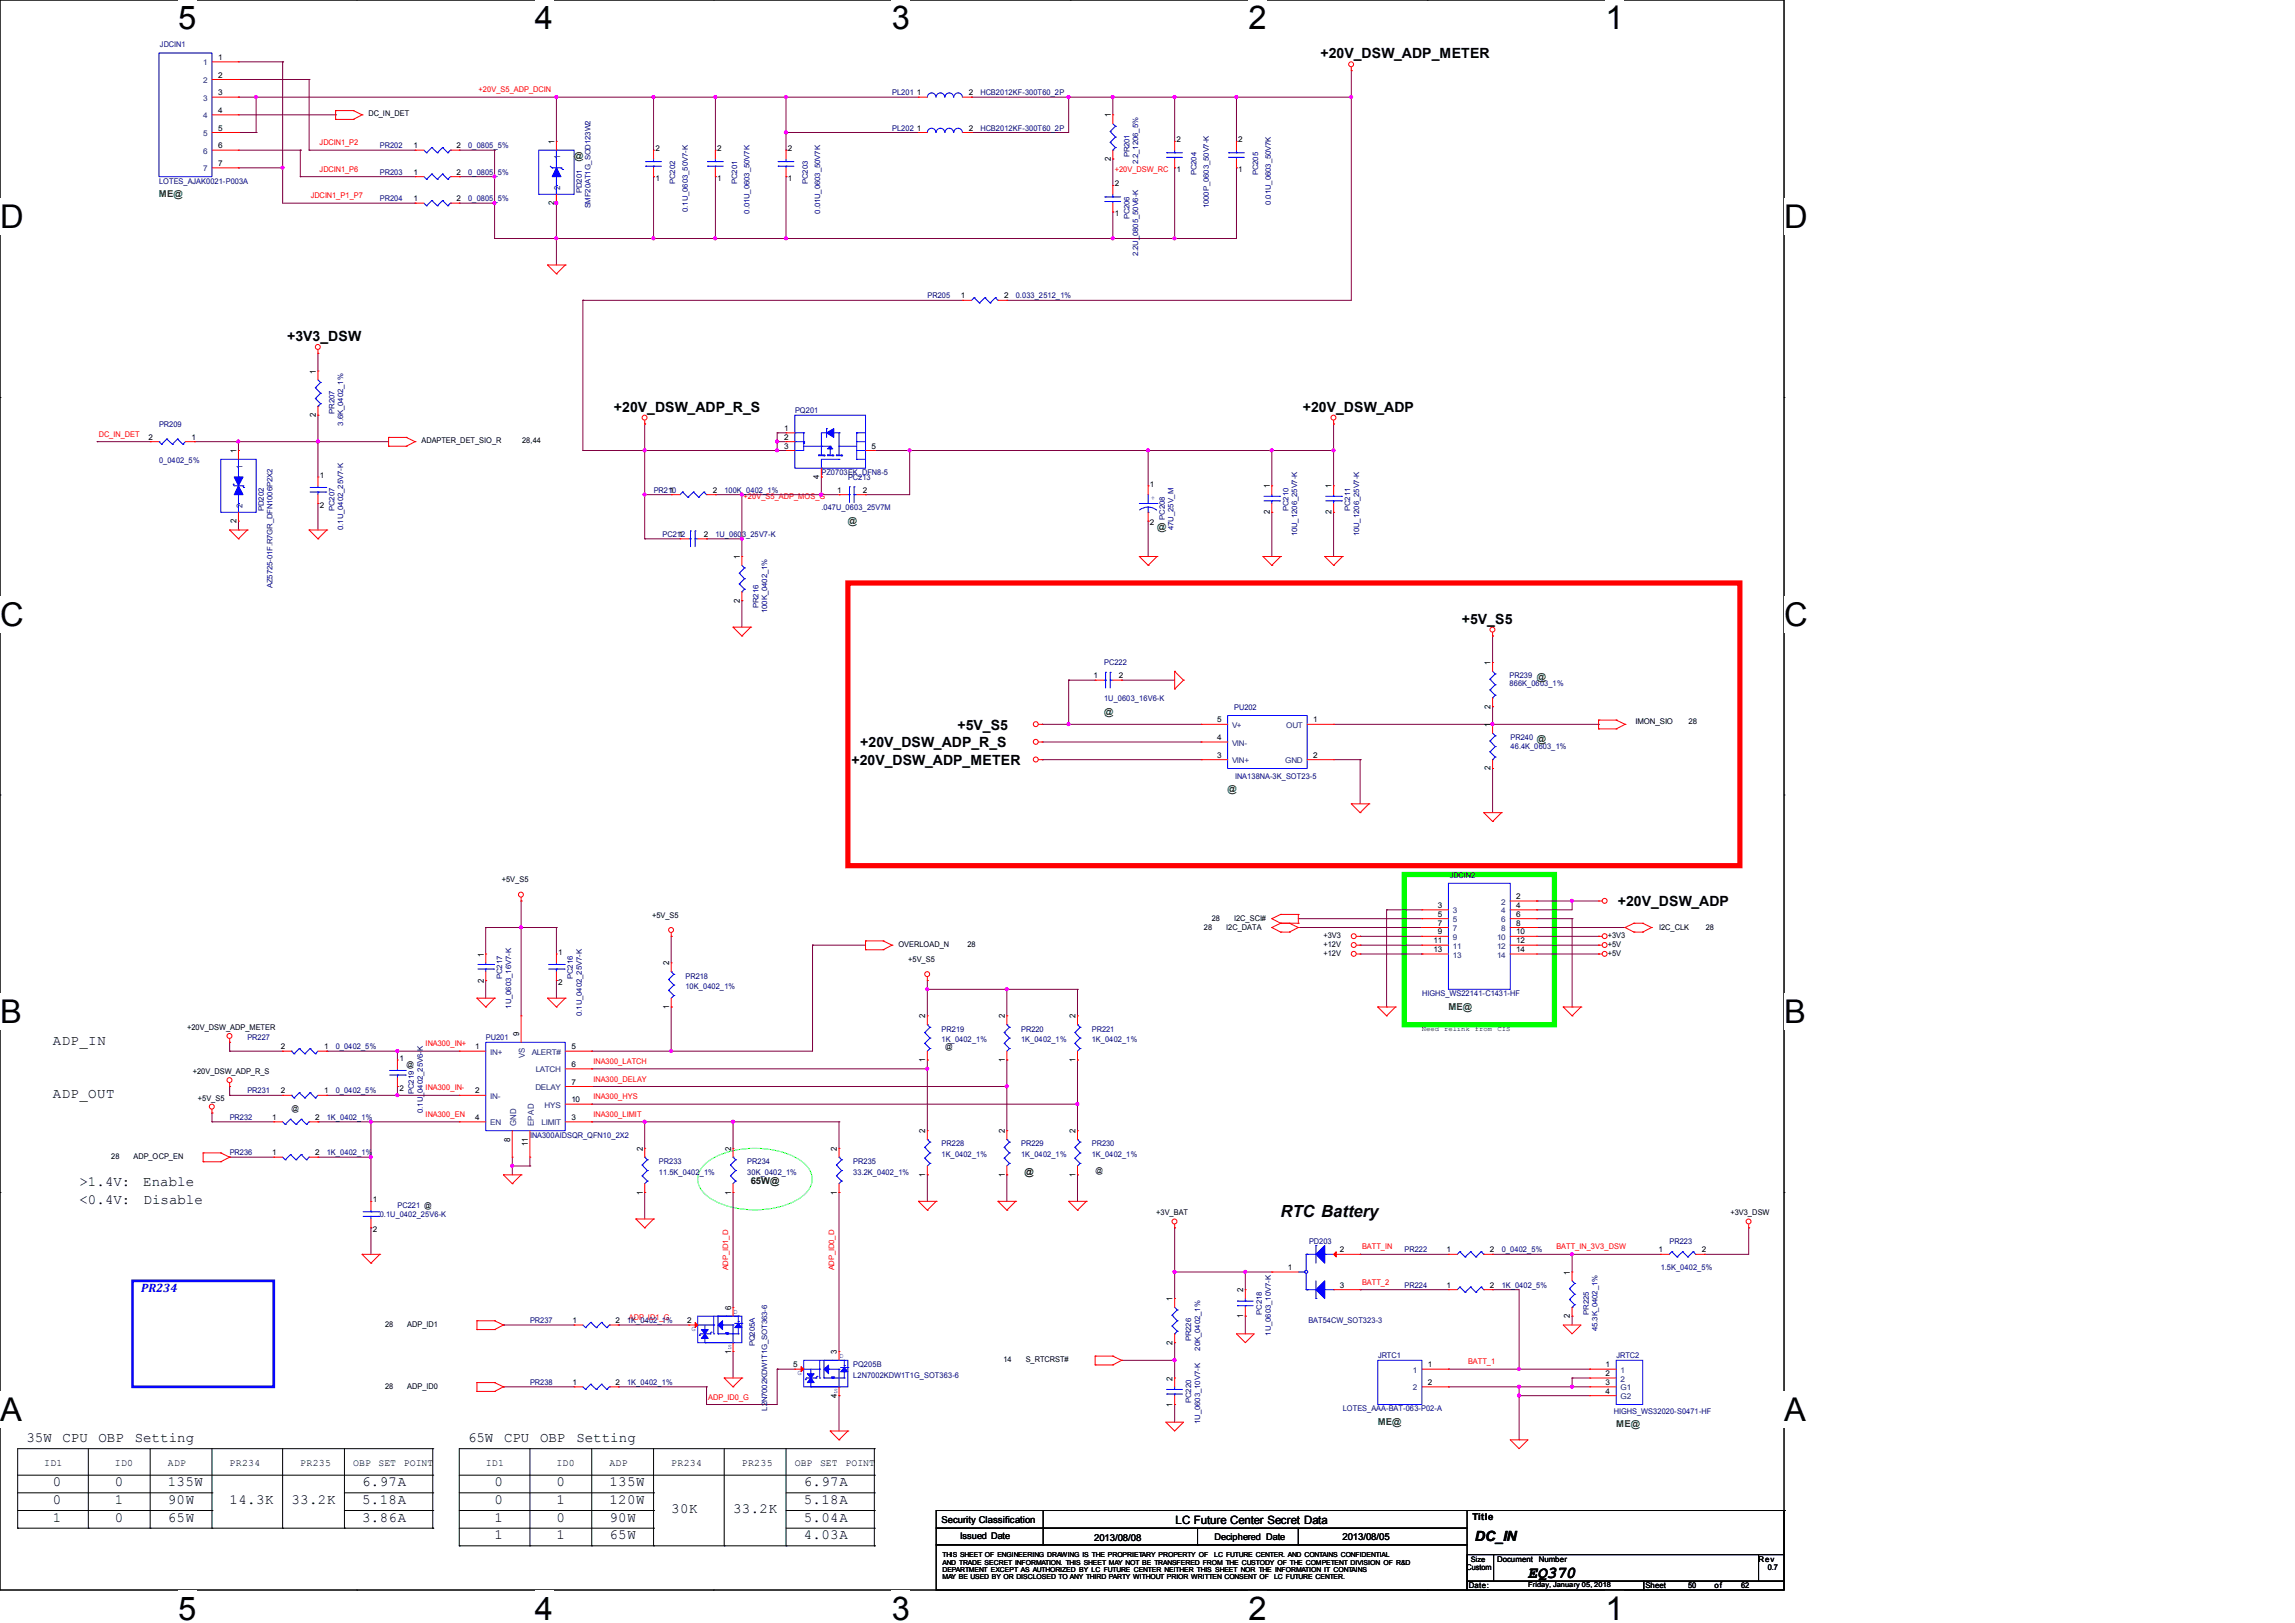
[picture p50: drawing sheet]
<svg xmlns="http://www.w3.org/2000/svg" width="297mm" height="210mm" viewBox="0 0 297 210" stroke-linecap="round" stroke-linejoin="round" font-family="sans-serif">
<defs><g id="words">
<g font-size="4.2">
<text x="23.1" y="3.8">5</text>
<text x="69.2" y="3.8">4</text>
<text x="115.4" y="3.8">3</text>
<text x="161.6" y="3.8">2</text>
<text x="207.8" y="3.8">1</text>
<text x="0" y="29.5">D</text>
<text x="230.9" y="29.5">D</text>
<text x="0" y="80.9">C</text>
<text x="230.9" y="80.9">C</text>
<text x="0" y="132.4">B</text>
<text x="230.9" y="132.4">B</text>
<text x="0" y="183.8">A</text>
<text x="230.9" y="183.8">A</text>
<text x="23.1" y="209.6">5</text>
<text x="69.2" y="209.6">4</text>
<text x="115.4" y="209.6">3</text>
<text x="161.6" y="209.6">2</text>
<text x="207.8" y="209.6">1</text>
</g>
<g font-size="2.2">
<text x="165.7" y="157.4">RTC Battery</text>
<text x="197.7" y="204.1">EQ370</text>
</g>
<g font-size="1.8">
<text x="170.9" y="7.5">+20V_DSW_ADP_METER</text>
<text x="37.2" y="44.1">+3V3_DSW</text>
<text x="79.5" y="53.3">+20V_DSW_ADP_R_S</text>
<text x="168.6" y="53.3">+20V_DSW_ADP</text>
<text x="189.2" y="80.7">+5V_S5</text>
<text x="123.9" y="94.4">+5V_S5</text>
<text x="110.2" y="99">+20V_DSW_ADP_METER</text>
<text x="111.3" y="96.7">+20V_DSW_ADP_R_S</text>
<text x="209.4" y="117.3">+20V_DSW_ADP</text>
<text x="6.9" y="135.2">ADP_IN</text>
<text x="6.9" y="142">ADP_OUT</text>
<text x="10.3" y="155.7">&lt;0.4V:</text>
<text x="10.3" y="153.5">&gt;1.4V:</text>
<text x="18.5" y="153.5">Enable</text>
<text x="18.6" y="155.7">Disable</text>
<text x="3.4" y="186.6">35W</text>
<text x="8.1" y="186.6">CPU</text>
<text x="12.7" y="186.6">OBP</text>
<text x="17.4" y="186.6">Setting</text>
<text x="60.6" y="186.6">65W</text>
<text x="65.2" y="186.6">CPU</text>
<text x="69.9" y="186.6">OBP</text>
<text x="74.6" y="186.6">Setting</text>
<text x="6.9" y="192.3">0</text>
<text x="6.9" y="194.6">0</text>
<text x="6.9" y="196.9">1</text>
<text x="14.9" y="192.3">0</text>
<text x="14.9" y="196.9">0</text>
<text x="14.9" y="194.6">1</text>
<text x="21.7" y="192.3">135W</text>
<text x="21.7" y="194.6">90W</text>
<text x="21.7" y="196.9">65W</text>
<text x="29.7" y="194.6">14.3K</text>
<text x="37.7" y="194.6">33.2K</text>
<text x="46.9" y="192.3">6.97A</text>
<text x="46.9" y="194.6">5.18A</text>
<text x="46.9" y="196.9">3.86A</text>
<text x="64" y="192.3">0</text>
<text x="64" y="194.6">0</text>
<text x="64" y="196.9">1</text>
<text x="72" y="192.3">0</text>
<text x="72" y="196.9">0</text>
<text x="72" y="194.6">1</text>
<text x="78.9" y="192.3">135W</text>
<text x="78.9" y="196.9">90W</text>
<text x="78.9" y="194.6">120W</text>
<text x="86.9" y="195.7">30K</text>
<text x="94.9" y="195.7">33.2K</text>
<text x="104" y="192.3">6.97A</text>
<text x="104" y="194.6">5.18A</text>
<text x="104" y="196.9">5.04A</text>
<text x="64" y="199.2">1</text>
<text x="72" y="199.2">1</text>
<text x="78.9" y="199.2">65W</text>
<text x="104" y="199.2">4.03A</text>
<text x="190.9" y="199.4">DC_IN</text>
</g>
<text font-size="1.6" fill="#00f" x="18.3" y="167.2">PR234</text>
<text font-size="1.5" x="152.1" y="197.1">LC Future Center Secret Data</text>
<g font-size="1.3">
<text x="5.7" y="189.7">ID1</text>
<text x="14.9" y="189.7">ID0</text>
<text x="21.7" y="189.7">ADP</text>
<text x="29.7" y="189.7">PR234</text>
<text x="38.9" y="189.7">PR235</text>
<text x="45.7" y="189.7">OBP</text>
<text x="49" y="189.7">SET</text>
<text x="52.3" y="189.7">POINT</text>
<text x="62.9" y="189.7">ID1</text>
<text x="72" y="189.7">ID0</text>
<text x="78.9" y="189.7">ADP</text>
<text x="86.9" y="189.7">PR234</text>
<text x="96" y="189.7">PR235</text>
<text x="102.9" y="189.7">OBP</text>
<text x="106.1" y="189.7">SET</text>
<text x="109.4" y="189.7">POINT</text>
</g>
<g font-size="1.2" fill="#008000">
<text x="74.3" y="20.6">@</text>
<text x="20.6" y="25.5">ME@</text>
<text x="109.7" y="67.8">@</text>
<text x="149.7" y="68.6">@</text>
<text x="198.9" y="88">@</text>
<text x="142.9" y="92.5">@</text>
<text x="198.9" y="96">@</text>
<text x="158.9" y="102.5">@</text>
<text x="187.4" y="130.6">ME@</text>
<text x="178.3" y="184.4">ME@</text>
<text x="209.2" y="184.7">ME@</text>
</g>
<g font-size="1.2" fill="#004000">
<text x="97.2" y="153.2">65W@</text>
<text x="132.6" y="152">@</text>
</g>
<g font-size="1.2">
<text x="121.8" y="197.1">Security Classification</text>
<text x="190.5" y="196.7">Title</text>
<text x="124.2" y="199.2">Issued Date</text>
<text x="141.6" y="199.3">2013/08/08</text>
<text x="157.2" y="199.3">Deciphered Date</text>
<text x="173.7" y="199.2">2013/08/05</text>
</g>
<g font-size="1.1">
<text x="143.7" y="15.2" transform="rotate(-90 143.7 15.2)">1</text>
<text x="71.7" y="18.6" transform="rotate(-90 71.7 18.6)">1</text>
<text x="143.7" y="20.8" transform="rotate(-90 143.7 20.8)">2</text>
<text x="71.7" y="26.5" transform="rotate(-90 71.7 26.5)">2</text>
<text x="40.9" y="54" transform="rotate(-90 40.9 54)">2</text>
<text x="40.9" y="48.3" transform="rotate(-90 40.9 48.3)">1</text>
<text x="30.6" y="58.6" transform="rotate(-90 30.6 58.6)">1</text>
<text x="106" y="62" transform="rotate(-90 106 62)">4</text>
<text x="164.3" y="63.2" transform="rotate(-90 164.3 63.2)">1</text>
<text x="172.3" y="63.2" transform="rotate(-90 172.3 63.2)">1</text>
<text x="30.6" y="67.7" transform="rotate(-90 30.6 67.7)">2</text>
<text x="164.3" y="66.5" transform="rotate(-90 164.3 66.5)">2</text>
<text x="172.3" y="66.5" transform="rotate(-90 172.3 66.5)">2</text>
<text x="95.7" y="78" transform="rotate(-90 95.7 78)">2</text>
<text x="95.7" y="72.3" transform="rotate(-90 95.7 72.3)">1</text>
<text x="192.9" y="86.1" transform="rotate(-90 192.9 86.1)">1</text>
<text x="192.9" y="94.1" transform="rotate(-90 192.9 94.1)">1</text>
<text x="192.9" y="91.7" transform="rotate(-90 192.9 91.7)">2</text>
<text x="192.9" y="99.7" transform="rotate(-90 192.9 99.7)">2</text>
<text x="62.6" y="123.8" transform="rotate(-90 62.6 123.8)">1</text>
<text x="86.6" y="124.9" transform="rotate(-90 86.6 124.9)">2</text>
<text x="62.6" y="127.1" transform="rotate(-90 62.6 127.1)">2</text>
<text x="86.6" y="130.6" transform="rotate(-90 86.6 130.6)">1</text>
<text x="119.7" y="131.8" transform="rotate(-90 119.7 131.8)">2</text>
<text x="130" y="131.8" transform="rotate(-90 130 131.8)">2</text>
<text x="139.2" y="131.8" transform="rotate(-90 139.2 131.8)">2</text>
<text x="67.2" y="134.1" transform="rotate(-90 67.2 134.1)">9</text>
<text x="119.7" y="137.4" transform="rotate(-90 119.7 137.4)">1</text>
<text x="130" y="137.4" transform="rotate(-90 130 137.4)">1</text>
<text x="139.2" y="137.4" transform="rotate(-90 139.2 137.4)">1</text>
<text x="66" y="147.7" transform="rotate(-90 66 147.7)">8</text>
<text x="68.3" y="148.3" transform="rotate(-90 68.3 148.3)">11</text>
<text x="83.2" y="148.9" transform="rotate(-90 83.2 148.9)">2</text>
<text x="94.6" y="148.9" transform="rotate(-90 94.6 148.9)">2</text>
<text x="108.3" y="148.9" transform="rotate(-90 108.3 148.9)">2</text>
<text x="119.7" y="146.6" transform="rotate(-90 119.7 146.6)">2</text>
<text x="130" y="146.6" transform="rotate(-90 130 146.6)">2</text>
<text x="139.2" y="146.6" transform="rotate(-90 139.2 146.6)">2</text>
<text x="83.2" y="154.6" transform="rotate(-90 83.2 154.6)">1</text>
<text x="94.6" y="154.6" transform="rotate(-90 94.6 154.6)">1</text>
<text x="108.3" y="154.6" transform="rotate(-90 108.3 154.6)">1</text>
<text x="119.7" y="152.3" transform="rotate(-90 119.7 152.3)">1</text>
<text x="130" y="152.3" transform="rotate(-90 130 152.3)">1</text>
<text x="139.2" y="152.3" transform="rotate(-90 139.2 152.3)">1</text>
<text x="160.9" y="167.2" transform="rotate(-90 160.9 167.2)">2</text>
<text x="203.2" y="164.9" transform="rotate(-90 203.2 164.9)">1</text>
<text x="94.6" y="169.5" transform="rotate(-90 94.6 169.5)">6</text>
<text x="151.7" y="174" transform="rotate(-90 151.7 174)">2</text>
<text x="151.7" y="168.4" transform="rotate(-90 151.7 168.4)">1</text>
<text x="160.9" y="170.6" transform="rotate(-90 160.9 170.6)">1</text>
<text x="203.2" y="170.6" transform="rotate(-90 203.2 170.6)">2</text>
<text x="94.6" y="175.1" transform="rotate(-90 94.6 175.1)">1</text>
<text x="108.3" y="175.2" transform="rotate(-90 108.3 175.2)">3</text>
<text x="151.7" y="178.6" transform="rotate(-90 151.7 178.6)">2</text>
<text x="108.3" y="180.8" transform="rotate(-90 108.3 180.8)">4</text>
<text x="151.7" y="182" transform="rotate(-90 151.7 182)">1</text>
</g>
<g font-size="1.1" fill="#004080">
<text x="72.5" y="20.6" transform="rotate(-90 72.5 20.6)">1</text>
<text x="72.5" y="24.6" transform="rotate(-90 72.5 24.6)">2</text>
<text x="31.4" y="65.7" transform="rotate(-90 31.4 65.7)">2</text>
<text x="31.4" y="60.6" transform="rotate(-90 31.4 60.6)">1</text>
<text x="67.9" y="136.9" transform="rotate(-90 67.9 136.9)">VS</text>
<text x="66.8" y="145.7" transform="rotate(-90 66.8 145.7)">GND</text>
<text x="69.1" y="145.7" transform="rotate(-90 69.1 145.7)">EPAD</text>
</g>
<g font-size="1" fill="#000080">
<text x="20.7" y="6.1">JDCIN1</text>
<text x="115.5" y="12.3">PL201</text>
<text x="115.5" y="16.9">PL202</text>
<text x="126.9" y="12.3">HCB2012KF-300T60_2P</text>
<text x="126.9" y="16.9">HCB2012KF-300T60_2P</text>
<text x="20.6" y="23.7">LOTES_AJAK0021-P003A</text>
<text x="49.2" y="22.6">PR203</text>
<text x="49.2" y="19.2">PR202</text>
<text x="60.6" y="22.6">0_0805_5%</text>
<text x="60.6" y="19.2">0_0805_5%</text>
<text x="87.4" y="23.8" transform="rotate(-90 87.4 23.8)">PC202</text>
<text x="95.4" y="23.8" transform="rotate(-90 95.4 23.8)">PC201</text>
<text x="104.5" y="23.8" transform="rotate(-90 104.5 23.8)">PC203</text>
<text x="146.2" y="20.4" transform="rotate(-90 146.2 20.4)">PR201</text>
<text x="147.3" y="21.3" transform="rotate(-90 147.3 21.3)">2.2_1206_5%</text>
<text x="154.8" y="22.6" transform="rotate(-90 154.8 22.6)">PC204</text>
<text x="162.8" y="22.6" transform="rotate(-90 162.8 22.6)">PC205</text>
<text x="49.2" y="26">PR204</text>
<text x="60.6" y="26">0_0805_5%</text>
<text x="75.3" y="24.9" transform="rotate(-90 75.3 24.9)">PD201</text>
<text x="76.4" y="27" transform="rotate(-90 76.4 27)">SMF20AT1G_SOD123W2</text>
<text x="89" y="27.4" transform="rotate(-90 89 27.4)">0.1U_0603_50V7-K</text>
<text x="97" y="27.6" transform="rotate(-90 97 27.6)">0.01U_0603_50V7K</text>
<text x="106.1" y="27.6" transform="rotate(-90 106.1 27.6)">0.01U_0603_50V7K</text>
<text x="146.2" y="28.4" transform="rotate(-90 146.2 28.4)">PC206</text>
<text x="156.4" y="27" transform="rotate(-90 156.4 27)">1000P_0603_50V7-K</text>
<text x="164.4" y="26.5" transform="rotate(-90 164.4 26.5)">0.01U_0603_50V7K</text>
<text x="147.3" y="33.1" transform="rotate(-90 147.3 33.1)">2.2U_0805_50V6-K</text>
<text x="120" y="38.6">PR205</text>
<text x="131.5" y="38.6">0.033_2512_1%</text>
<text x="43.3" y="53.5" transform="rotate(-90 43.3 53.5)">PR207</text>
<text x="102.9" y="53.5">PQ201</text>
<text x="20.6" y="55.2">PR209</text>
<text x="20.6" y="59.9">0_0402_5%</text>
<text x="44.4" y="55.1" transform="rotate(-90 44.4 55.1)">3.6K_0402_1%</text>
<text x="84.6" y="63.8">PR210</text>
<text x="93.7" y="63.8">100K_0402_1%</text>
<text x="106.3" y="61.5">PZ0703EK_DFN8-5</text>
<text x="109.7" y="62.1">PC213</text>
<text x="34.1" y="66.1" transform="rotate(-90 34.1 66.1)">PD202</text>
<text x="43.3" y="66.1" transform="rotate(-90 43.3 66.1)">PC207</text>
<text x="44.4" y="68.6" transform="rotate(-90 44.4 68.6)">0.1U_0402_25V7-K</text>
<text x="85.7" y="69.5">PC212</text>
<text x="92.6" y="69.5">1U_0603_25V7-K</text>
<text x="106.3" y="66">.047U_0603_25V7M</text>
<text x="150.7" y="67.2" transform="rotate(-90 150.7 67.2)">PC208</text>
<text x="151.9" y="68.6" transform="rotate(-90 151.9 68.6)">47U_25V_M</text>
<text x="166.7" y="66.1" transform="rotate(-90 166.7 66.1)">PC210</text>
<text x="167.9" y="69.4" transform="rotate(-90 167.9 69.4)">10U_1206_25V7-K</text>
<text x="174.7" y="66.1" transform="rotate(-90 174.7 66.1)">PC211</text>
<text x="175.9" y="69.4" transform="rotate(-90 175.9 69.4)">10U_1206_25V7-K</text>
<text x="35.3" y="76.1" transform="rotate(-90 35.3 76.1)">AZ5725-01F.R7GR_DFN1006P2X2</text>
<text x="98.1" y="78.7" transform="rotate(-90 98.1 78.7)">PR216</text>
<text x="99.3" y="79.3" transform="rotate(-90 99.3 79.3)">100K_0402_1%</text>
<text x="142.9" y="86.1">PC222</text>
<text x="195.4" y="87.8">PR239</text>
<text x="195.4" y="88.8">866K_0603_1%</text>
<text x="142.9" y="90.7">1U_0603_16V6-K</text>
<text x="159.7" y="91.9">PU202</text>
<text x="195.5" y="95.8">PR240</text>
<text x="159.8" y="100.8">INA138NA-3K_SOT23-5</text>
<text x="195.5" y="96.9">46.4K_0603_1%</text>
<text x="187.6" y="113.6">JDCIN2</text>
<text x="65" y="126.7" transform="rotate(-90 65 126.7)">PC217</text>
<text x="66.1" y="130.5" transform="rotate(-90 66.1 130.5)">1U_0603_16V7-K</text>
<text x="74.1" y="126.7" transform="rotate(-90 74.1 126.7)">PC216</text>
<text x="75.3" y="131.4" transform="rotate(-90 75.3 131.4)">0.1U_0402_25V7-K</text>
<text x="88.7" y="126.6">PR218</text>
<text x="88.7" y="128">10K_0402_1%</text>
<text x="184.1" y="128.9">HIGHS_WS22141-C1431-HF</text>
<text x="32" y="134.6">PR227</text>
<text x="43.4" y="135.8">0_0402_5%</text>
<text x="62.9" y="134.6">PU201</text>
<text x="121.9" y="133.5">PR219</text>
<text x="121.9" y="134.8">1K_0402_1%</text>
<text x="132.1" y="133.5">PR220</text>
<text x="132.1" y="134.8">1K_0402_1%</text>
<text x="141.3" y="133.5">PR221</text>
<text x="141.3" y="134.8">1K_0402_1%</text>
<text x="32" y="141.5">PR231</text>
<text x="43.4" y="141.5">0_0402_5%</text>
<text x="53.6" y="141.5" transform="rotate(-90 53.6 141.5)">PC219</text>
<text x="29.7" y="149.5">PR236</text>
<text x="29.7" y="144.9">PR232</text>
<text x="42.3" y="149.5">1K_0402_1%</text>
<text x="42.3" y="144.9">1K_0402_1%</text>
<text x="54.7" y="144" transform="rotate(-90 54.7 144)">0.1U_0402_25V6-K</text>
<text x="68.6" y="147.2">INA300AIDSQR_QFN10_2X2</text>
<text x="121.9" y="148.3">PR228</text>
<text x="121.9" y="149.7">1K_0402_1%</text>
<text x="132.1" y="148.3">PR229</text>
<text x="132.1" y="149.7">1K_0402_1%</text>
<text x="141.3" y="148.3">PR230</text>
<text x="141.3" y="149.7">1K_0402_1%</text>
<text x="85.3" y="150.6">PR233</text>
<text x="85.3" y="152">11.5K_0402_1%</text>
<text x="96.7" y="150.6">PR234</text>
<text x="96.7" y="152">30K_0402_1%</text>
<text x="110.4" y="150.6">PR235</text>
<text x="110.4" y="152">33.2K_0402_1%</text>
<text x="49.2" y="157.5">0.1U_0402_25V6-K</text>
<text x="51.4" y="156.3">PC221 @</text>
<text x="169.4" y="160.9">PD203</text>
<text x="216.1" y="160.9">PR223</text>
<text x="181.8" y="162.1">PR222</text>
<text x="181.8" y="166.6">PR224</text>
<text x="194.3" y="162.1">0_0402_5%</text>
<text x="194.3" y="166.6">1K_0402_5%</text>
<text x="214.9" y="164.3">1.5K_0402_5%</text>
<text x="68.6" y="171.2">PR237</text>
<text x="81.2" y="171.2">1K_0402_1%</text>
<text x="154.2" y="173.5" transform="rotate(-90 154.2 173.5)">PR226</text>
<text x="163.3" y="170.1" transform="rotate(-90 163.3 170.1)">PC218</text>
<text x="164.4" y="172.8" transform="rotate(-90 164.4 172.8)">1U_0603_10V7-K</text>
<text x="169.3" y="171.2">BAT54CW_SOT323-3</text>
<text x="205.6" y="170.1" transform="rotate(-90 205.6 170.1)">PR225</text>
<text x="206.7" y="172.3" transform="rotate(-90 206.7 172.3)">45.3K_0402_1%</text>
<text x="68.6" y="179.2">PR238</text>
<text x="81.2" y="179.2">1K_0402_1%</text>
<text x="97.7" y="174.2" transform="rotate(-90 97.7 174.2)">PQ205A</text>
<text x="110.4" y="176.9">PQ205B</text>
<text x="110.4" y="178.3">L2N7002KDW1T1G_SOT363-6</text>
<text x="155.3" y="174.8" transform="rotate(-90 155.3 174.8)">20K_0402_1%</text>
<text x="178.3" y="175.8">JRTC1</text>
<text x="209.2" y="175.8">JRTC2</text>
<text x="99.3" y="182.5" transform="rotate(-90 99.3 182.5)">L2N7002KDW1T1G_SOT363-6</text>
<text x="154.2" y="181.5" transform="rotate(-90 154.2 181.5)">PC220</text>
<text x="155.3" y="184.2" transform="rotate(-90 155.3 184.2)">1U_0603_10V7-K</text>
<text x="173.8" y="182.6">LOTES_AAA-BAT-063-P02-A</text>
<text x="208.9" y="183">HIGHS_WS32020-S0471-HF</text>
</g>
<g font-size="1" fill="#004080">
<text x="26.3" y="8.5">1</text>
<text x="26.3" y="10.8">2</text>
<text x="26.3" y="13">3</text>
<text x="26.3" y="15.3">4</text>
<text x="26.3" y="17.6">5</text>
<text x="26.3" y="19.9">6</text>
<text x="26.3" y="22.2">7</text>
<text x="159.4" y="94.2">V+</text>
<text x="166.4" y="94.2">OUT</text>
<text x="159.4" y="96.5">VIN-</text>
<text x="159.4" y="98.8">VIN+</text>
<text x="166.3" y="98.8">GND</text>
<text x="188" y="118.2">3</text>
<text x="188" y="119.3">5</text>
<text x="194.3" y="117.1">2</text>
<text x="194.3" y="118.2">4</text>
<text x="194.3" y="119.3">6</text>
<text x="188" y="120.5">7</text>
<text x="188" y="121.6">9</text>
<text x="188" y="122.8">11</text>
<text x="188" y="123.9">13</text>
<text x="193.7" y="121.6">10</text>
<text x="193.7" y="122.8">12</text>
<text x="193.7" y="123.9">14</text>
<text x="194.3" y="120.5">8</text>
<text x="63.4" y="136.5">IN+</text>
<text x="68.8" y="136.5">ALERT#</text>
<text x="63.4" y="142.2">IN-</text>
<text x="69.3" y="141.1">DELAY</text>
<text x="69.3" y="138.8">LATCH</text>
<text x="70.5" y="143.3">HYS</text>
<text x="63.4" y="145.6">EN</text>
<text x="70.1" y="145.6">LIMIT</text>
<text x="182.9" y="177.6">1</text>
<text x="182.9" y="179.9">2</text>
<text x="209.7" y="177.6">1</text>
<text x="209.7" y="178.8">2</text>
<text x="209.7" y="179.9">G1</text>
<text x="209.7" y="181.1">G2</text>
</g>
<g font-size="1">
<text x="28.2" y="7.7">1</text>
<text x="28.2" y="10">2</text>
<text x="28.2" y="12.3">3</text>
<text x="28.2" y="14.6">4</text>
<text x="28.2" y="16.9">5</text>
<text x="47.7" y="15.1">DC_IN_DET</text>
<text x="118.6" y="12.3">1</text>
<text x="118.6" y="16.9">1</text>
<text x="125.4" y="12.3">2</text>
<text x="125.4" y="16.9">2</text>
<text x="28.2" y="19.2">6</text>
<text x="28.2" y="21.5">7</text>
<text x="53.5" y="22.6">1</text>
<text x="53.5" y="19.2">1</text>
<text x="59.1" y="22.6">2</text>
<text x="59.1" y="19.2">2</text>
<text x="84.8" y="23.4">1</text>
<text x="84.8" y="19.5">2</text>
<text x="92.8" y="23.4">1</text>
<text x="92.8" y="19.5">2</text>
<text x="102" y="23.4">1</text>
<text x="102" y="19.5">2</text>
<text x="152.3" y="22.3">1</text>
<text x="152.3" y="18.4">2</text>
<text x="160.3" y="22.3">1</text>
<text x="160.3" y="18.4">2</text>
<text x="53.5" y="26">1</text>
<text x="59.1" y="26">2</text>
<text x="144.3" y="28">1</text>
<text x="144.3" y="24.1">2</text>
<text x="124.4" y="38.6">1</text>
<text x="129.9" y="38.6">2</text>
<text x="19.2" y="56.9">2</text>
<text x="24.8" y="56.9">1</text>
<text x="54.5" y="57.4">ADAPTER_DET_SIO_R</text>
<text x="67.6" y="57.4">28,44</text>
<text x="101.5" y="58">3</text>
<text x="101.5" y="56.9">2</text>
<text x="101.5" y="55.8">1</text>
<text x="112.8" y="58">5</text>
<text x="41.4" y="61.8">1</text>
<text x="41.4" y="65.7">2</text>
<text x="86.6" y="63.8">1</text>
<text x="92.2" y="63.8">2</text>
<text x="108.4" y="63.8">1</text>
<text x="111.7" y="63.8">2</text>
<text x="148.8" y="62.9">1</text>
<text x="87.8" y="69.5">1</text>
<text x="91.1" y="69.5">2</text>
<text x="148.8" y="68">2</text>
<text x="141.5" y="87.8">1</text>
<text x="144.8" y="87.8">2</text>
<text x="157.5" y="95.8">4</text>
<text x="157.5" y="93.5">5</text>
<text x="169.9" y="93.5">1</text>
<text x="211.7" y="93.7">IMON_SIO</text>
<text x="218.5" y="93.7">28</text>
<text x="157.5" y="98">3</text>
<text x="169.9" y="98">2</text>
<text x="64.9" y="114.2">+5V_S5</text>
<text x="84.4" y="118.7">+5V_S5</text>
<text x="156.8" y="119.2">28</text>
<text x="159.7" y="119.2">I2C_SCI#</text>
<text x="186.1" y="117.5">3</text>
<text x="186.1" y="118.6">5</text>
<text x="186.1" y="119.8">7</text>
<text x="196.2" y="116.3">2</text>
<text x="196.2" y="117.5">4</text>
<text x="196.2" y="118.6">6</text>
<text x="196.2" y="119.8">8</text>
<text x="72.3" y="123.5">1</text>
<text x="116.3" y="122.5">OVERLOAD_N</text>
<text x="117.5" y="124.5">+5V_S5</text>
<text x="125.2" y="122.5">28</text>
<text x="155.8" y="120.4">28</text>
<text x="158.7" y="120.4">I2C_DATA</text>
<text x="171.3" y="121.4">+3V3</text>
<text x="171.3" y="122.5">+12V</text>
<text x="171.3" y="123.7">+12V</text>
<text x="185.5" y="122">11</text>
<text x="185.5" y="123.2">13</text>
<text x="186.1" y="120.9">9</text>
<text x="196.2" y="120.9">10</text>
<text x="196.2" y="122">12</text>
<text x="196.2" y="123.2">14</text>
<text x="208.1" y="121.4">+3V3</text>
<text x="208.1" y="122.5">+5V</text>
<text x="208.1" y="123.7">+5V</text>
<text x="214.7" y="120.4">I2C_CLK</text>
<text x="220.8" y="120.4">28</text>
<text x="72.3" y="127.4">2</text>
<text x="24.2" y="133.3">+20V_DSW_ADP_METER</text>
<text x="36.4" y="135.8">2</text>
<text x="41.9" y="135.8">1</text>
<text x="51.7" y="137.2">1</text>
<text x="61.5" y="135.8">1</text>
<text x="73.9" y="135.8">5</text>
<text x="122.3" y="135.8">@</text>
<text x="24.9" y="139">+20V_DSW_ADP_R_S</text>
<text x="25.6" y="142.4">+5V_S5</text>
<text x="36.4" y="141.5">2</text>
<text x="37.7" y="143.8">@</text>
<text x="41.9" y="141.5">1</text>
<text x="51.7" y="141.1">2</text>
<text x="52.6" y="138">@</text>
<text x="61.5" y="141.5">2</text>
<text x="73.9" y="138">6</text>
<text x="73.9" y="140.3">7</text>
<text x="73.9" y="142.6">10</text>
<text x="14.4" y="149.9">28</text>
<text x="17.3" y="149.9">ADP_OCP_EN</text>
<text x="35.2" y="149.5">1</text>
<text x="35.2" y="144.9">1</text>
<text x="40.8" y="149.5">2</text>
<text x="40.8" y="144.9">2</text>
<text x="61.5" y="144.9">4</text>
<text x="73.9" y="144.9">3</text>
<text x="48.3" y="155.5">1</text>
<text x="141.8" y="151.8">@</text>
<text x="48.3" y="159.4">2</text>
<text x="149.6" y="157.3">+3V_BAT</text>
<text x="223.9" y="157.3">+3V3_DSW</text>
<text x="166.6" y="164.3">1</text>
<text x="173.4" y="166.6">3</text>
<text x="173.4" y="162.1">2</text>
<text x="187.2" y="162.1">1</text>
<text x="187.2" y="166.6">1</text>
<text x="192.8" y="162.1">2</text>
<text x="192.8" y="166.6">2</text>
<text x="214.6" y="162.1">1</text>
<text x="220.2" y="162.1">2</text>
<text x="49.8" y="171.7">28</text>
<text x="52.7" y="171.7">ADP_ID1</text>
<text x="74.1" y="171.2">1</text>
<text x="79.7" y="171.2">2</text>
<text x="88.9" y="171.2">2</text>
<text x="49.8" y="179.7">28</text>
<text x="52.7" y="179.7">ADP_ID0</text>
<text x="74.1" y="179.2">1</text>
<text x="79.7" y="179.2">2</text>
<text x="102.6" y="176.9">5</text>
<text x="129.9" y="176.2">14</text>
<text x="132.7" y="176.2">S_RTCRST#</text>
<text x="184.8" y="176.9">1</text>
<text x="184.8" y="179.2">2</text>
<text x="207.8" y="176.9">1</text>
<text x="207.8" y="178.1">2</text>
<text x="207.8" y="179.2">3</text>
<text x="207.8" y="180.3">4</text>
<text x="189.8" y="203.2">Custom</text>
<text x="190.3" y="202.1">Size</text>
<text x="193.8" y="202.1">Document</text>
<text x="199.1" y="202.1">Number</text>
<text x="227.6" y="202.1">Rev</text>
<text x="228.8" y="203.2">0.7</text>
<text x="190.1" y="205.5">Date:</text>
<text x="212.9" y="205.5">Sheet</text>
<text x="218.5" y="205.5">50</text>
<text x="221.9" y="205.5">of</text>
<text x="225.3" y="205.5">62</text>
</g>
<g font-size="1" fill="#f00">
<text x="61.9" y="11.9">+20V_S5_ADP_DCIN</text>
<text x="41.4" y="18.8">JDCIN1_P2</text>
<text x="41.4" y="22.2">JDCIN1_P6</text>
<text x="144.3" y="22.2">+20V_DSW_RC</text>
<text x="40.2" y="25.7">JDCIN1_P1_P7</text>
<text x="12.8" y="56.5">DC_IN_DET</text>
<text x="96.2" y="64.5">+20V_S5_ADP_MOS_G</text>
<text x="55.1" y="135.4">INA300_IN+</text>
<text x="76.8" y="137.7">INA300_LATCH</text>
<text x="55.1" y="141.1">INA300_IN-</text>
<text x="76.8" y="140">INA300_DELAY</text>
<text x="76.8" y="142.2">INA300_HYS</text>
<text x="55.1" y="144.5">INA300_EN</text>
<text x="76.8" y="144.5">INA300_LIMIT</text>
<text x="176.3" y="161.7">BATT_IN</text>
<text x="201.4" y="161.7">BATT_IN_3V3_DSW</text>
<text x="94.2" y="164.4" transform="rotate(-90 94.2 164.4)">ADP_ID1_D</text>
<text x="108" y="164.4" transform="rotate(-90 108 164.4)">ADP_ID0_D</text>
<text x="176.3" y="166.2">BATT_2</text>
<text x="81.4" y="170.8">ADP_ID1_G</text>
<text x="190" y="176.5">BATT_1</text>
<text x="91.7" y="181.1">ADP_ID0_G</text>
</g>
<g font-size=".9" fill="#00f">
<text x="148.9" y="64.6">+</text>
<text x="89.5" y="172.2">G</text>
<text x="94.9" y="170.1">D</text>
<text x="94.2" y="174.5">S</text>
<text x="103.2" y="177.9">G</text>
<text x="108.6" y="175.8">D</text>
<text x="107.9" y="180.2">S</text>
</g>
<g font-size=".9">
<text x="184" y="133.4">Need</text>
<text x="186.9" y="133.4">relink from</text>
<text x="193.8" y="133.4">CIS</text>
<text x="122" y="202.4">AND TRADE SECRET INFORMATION. THIS SHEET MAY NOT BE TRANSFERED FROM THE CUSTODY OF THE COMPETENT DIVISION OF R&amp;D</text>
<text x="122" y="203.4">DEPARTMENT EXCEPT AS AUTHORIZED BY LC FUTURE CENTER NEITHER THIS SHEET NOR THE INFORMATION IT CONTAINS</text>
<text x="122" y="201.5">THIS SHEET OF ENGINEERING DRAWING IS THE PROPRIETARY PROPERTY OF</text>
<text x="157.1" y="201.5">LC FUTURE CENTER. AND CONTAINS CONFIDENTIAL</text>
<text x="122" y="204.3">MAY BE USED BY OR DISCLOSED TO ANY THIRD PARTY WITHOUT PRIOR WRITTEN CONSENT OF</text>
<text x="164.9" y="204.3">LC FUTURE CENTER.</text>
<text x="197.8" y="205.4">Friday, January 05, 2018</text>
</g>
</g></defs>
<path d="M0 0h230.9v205.7h-230.9z" fill="none" stroke="#000" stroke-width=".13"/>
<g fill="#fff">
<path d="M23.1 0h2.3v4.7h-2.3z"/>
<path d="M23.1 205.7h2.3v4.3h-2.3z"/>
</g>
<path d="M46.1 0h.1M46.1 205.7h.1" fill="none" stroke="#000" stroke-width=".13"/>
<g fill="#fff">
<path d="M69.2 0h2.4v4.7h-2.4z"/>
<path d="M69.2 205.7h2.4v4.3h-2.4z"/>
</g>
<path d="M92.3 0h.1M92.3 205.7h.1" fill="none" stroke="#000" stroke-width=".13"/>
<g fill="#fff">
<path d="M115.4 0h2.4v4.7h-2.4z"/>
<path d="M115.4 205.7h2.4v4.3h-2.4z"/>
</g>
<path d="M138.5 0h.1M138.5 205.7h.1" fill="none" stroke="#000" stroke-width=".13"/>
<g fill="#fff">
<path d="M161.6 0h2.4v4.7h-2.4z"/>
<path d="M161.6 205.7h2.4v4.3h-2.4z"/>
</g>
<path d="M184.7 0h.1M184.7 205.7h.1" fill="none" stroke="#000" stroke-width=".13"/>
<g fill="#fff">
<path d="M207.8 0h2.3v4.7h-2.3z"/>
<path d="M207.8 205.7h2.3v4.3h-2.3z"/>
<path d="M0 25.7h3v4.7h-3z"/>
<path d="M230.9 25.7h3v4.7h-3z"/>
<path d="M0 77.1h3v4.8h-3z"/>
<path d="M230.9 77.1h3v4.8h-3z"/>
</g>
<path d="M0 51.4h.1M230.9 51.4h.1" fill="none" stroke="#000" stroke-width=".13"/>
<g fill="#fff">
<path d="M0 128.6h2.8v4.7h-2.8z"/>
<path d="M230.9 128.6h2.8v4.7h-2.8z"/>
</g>
<path d="M0 102.9h.1M230.9 102.9h.1" fill="none" stroke="#000" stroke-width=".13"/>
<g fill="#fff">
<path d="M-.1 180h2.9v4.7h-2.9z"/>
<path d="M230.8 180h2.9v4.7h-2.9z"/>
</g>
<g fill="none" stroke="#000" stroke-width=".13">
<path d="M0 154.3h.1M230.9 154.3h.1M2.3 197.7h.1M2.3 190.9h53.7M2.3 193.2h25.1M2.3 195.4h25.1M2.3 197.7h53.7M11.4 197.7h.1M11.4 187.4v10.3M19.4 197.7h.1M19.4 187.4v10.3M27.4 193.2h.1"/>
<path d="M27.4 195.4h.1M27.4 197.7h.1M27.4 187.4v10.3M36.6 197.7h.1M36.6 187.4v10.3M44.6 197.7h.1M44.6 193.2h11.4M44.6 195.4h11.4M44.6 187.4v10.3M56 187.4h-53.7v10.3M56 187.4h.1M56 190.9h.1"/>
<path d="M56 197.7h.1M56 193.2h.1M56 195.4h.1M56 187.4v10.3M59.4 190.9h53.8M59.4 193.2h25.2M59.4 195.4h25.2M59.4 197.7h25.2M68.6 187.4v12.6M76.6 187.4v12.6M84.6 193.2h.1M84.6 195.4h.1"/>
<path d="M84.6 197.7h.1M84.6 187.4v12.6M93.7 187.4v12.6M101.7 193.2h11.5M101.7 195.4h11.5M101.7 197.7h11.5M101.7 187.4v12.6M113.2 187.4h.1M113.2 190.9h.1M113.2 193.2h.1M113.2 195.4h.1M113.2 197.7h.1"/>
<path d="M113.2 187.4v12.6M113.2 187.4h-53.8v12.6M121.2 195.4h68.7v2.3h-68.7zM121.2 197.7h68.7v2.2h-68.7zM121.2 199.9h68.7v5.8h-68.7zM135 197.7h.1M135 199.9h.1M135 195.4v4.5M155 199.9h.1M155 197.7v2.2M168 199.9h.1M168 197.7v2.2"/>
<path d="M189.7 195.4h41.2M230.9 195.4h.1M230.9 195.4v5.8M59.4 200h.1M59.4 200h53.8M68.6 200h.1M76.6 200h.1M84.6 200h.1M93.7 200h.1M101.7 200h.1M113.2 200h.1M189.9 201.2h3.4v3.4h-3.4z"/>
<path d="M189.9 204.6h22.8v1.1h-22.8zM193.3 201.2h34.3v3.4h-34.3zM212.7 204.6h18.2v1.1h-18.2zM227.6 201.2h3.3v3.4h-3.3z"/>
</g>
<path d="M91.1 150.7a8.7 8.7 0 0 1 5.4-2.1 11.3 11.3 0 0 1 7.2 1.6 2.82 2.82 0 0 1 1.3 3 4.4 4.4 0 0 1-2.9 2.6 12.6 12.6 0 0 1-9.6-.4 3.6 3.6 0 0 1-2.2-2.8l.1-.7 .3-.6z" fill="none" stroke="#00ff80" stroke-width=".13"/>
<path d="M109.7 75.4h115.5v36.6h-115.5z" fill="none" stroke="#f00" stroke-width=".68"/>
<path d="M17.1 165.7h18.3v13.7h-18.3z" fill="none" stroke="#00f" stroke-width=".34"/>
<path d="M181.7 113.2h19.5v19.4h-19.5z" fill="none" stroke="#0f0" stroke-width=".68"/>
<g fill="none" stroke="#800040" stroke-width=".13">
<path d="M30.9 12.6h.1M30.9 10.3h.1M30.9 17.1h2.2M30.9 19.4h8M30.9 14.9h12.5M30.9 8h5.7M30.9 12.6h88M30.9 10.3h9.1M33.1 12.6h.1M33.1 17.1h.1M33.1 12.6v4.5M36.6 8h.1"/>
<path d="M36.6 8v18.3h17.1M38.9 19.4h.1M38.9 19.4v3.5M40 19.4h.1M40 10.3h.1M40 10.3v9.1M40 19.4h13.7M43.4 14.9h.1M59.4 19.4h.1M59.4 19.4h4.6M64 19.4h.1M64 19.4v11.5"/>
<path d="M72 12.6h.1M72 12.6v5.7M84.6 12.6h.1M84.6 12.6v6.8M92.6 12.6h.1M92.6 12.6v6.8M101.7 17.1h.1M101.7 12.6h.1M101.7 19.4h.1M101.7 17.1h17.2M101.7 12.6v6.8M118.9 17.1h.1"/>
<path d="M125.7 12.6h.1M125.7 17.1h.1M125.7 12.6h49.2M138.3 12.6h.1M138.3 12.6v4.5h-12.6M144 12.6h.1M144 12.6v2.3M152 12.6h.1M152 12.6v5.7M160 12.6h.1M160 12.6v5.7M174.9 9.1h.1"/>
<path d="M174.9 12.6h.1M174.9 9.1v29.8h-44.6M30.9 21.7h.1M30.9 21.7h5.7M36.6 21.7h.1M38.9 22.9h.1M38.9 22.9h14.8M53.7 26.3h.1M59.4 22.9h.1M59.4 26.3h.1M59.4 22.9h4.6M59.4 26.3h4.6"/>
<path d="M64 22.9h.1M64 30.9h.1M64 26.3h.1M72 30.9h.1M72 26.3h.1M72 24v10.3M75.4 38.9h49.2M75.4 38.9h.1M75.4 38.9v19.4M84.6 22.9h.1M84.6 30.9h.1M84.6 22.9v8"/>
<path d="M92.6 22.9h.1M92.6 30.9h.1M92.6 22.9v8M101.7 22.9h.1M101.7 30.9h.1M101.7 22.9v8M130.3 38.9h.1M144 20.6h.1M144 27.4h.1M144 30.9h.1M144 20.6v3.4M144 27.4v3.5"/>
<path d="M152 21.7h.1M152 30.9h.1M152 21.7v9.2M160 21.7h.1M160 21.7v9.2h-96M12.6 57.1h6.8M12.6 57.1h.1M25.1 57.1h25.2M25.1 57.1h.1M30.9 58.3h.1M30.9 57.1h.1M30.9 57.1v1.2"/>
<path d="M41.1 53.7h.1M41.1 57.1h.1M41.1 45.7h.1M41.1 45.7v2.3M41.1 53.7v8M75.4 58.3h.1M75.4 58.3h26.3M83.4 54.9h.1M83.4 58.3h.1M83.4 54.9v14.8M100.6 58.3h.1M100.6 57.1h.1"/>
<path d="M100.6 56h.1M100.6 56v2.3M100.6 57.1h1.1M100.6 56h1.1M101.7 58.3h.1M113.2 58.3h59.4M117.7 58.3h.1M117.7 58.3v5.7h-5.7M148.6 58.3h.1M148.6 58.3v4.6M164.6 58.3h.1M164.6 58.3v4.6"/>
<path d="M172.6 58.3h.1M172.6 54.9h.1M172.6 54.9v8M30.9 68.6h.1M30.9 67.4v1.2M41.1 65.1h.1M41.1 65.1v3.5M83.4 64h.1M83.4 69.7h.1M83.4 64h3.5M83.4 69.7h4.6M91.4 69.7h.1"/>
<path d="M91.4 69.7h4.6M92.6 64h.1M92.6 64h16M96 77.7h.1M96 64h.1M96 69.7h.1M96 64v8M96 77.7v3.4M106.3 61.7h.1M106.3 61.7v2.3M108.6 64h.1M112 64h.1"/>
<path d="M148.6 67.4h.1M148.6 67.4v4.6M164.6 66.3h.1M164.6 66.3v5.7M172.6 66.3h.1M172.6 66.3v5.7M134.9 93.7h.1M134.9 98.3h.1M134.9 96h.1M134.9 93.7h20.5M134.9 98.3h20.5M134.9 96h20.5"/>
<path d="M138.3 88h.1M138.3 93.7h.1M138.3 88v5.7M138.3 88h3.4M145.2 88h.1M145.2 88h6.8M172.6 93.7h34.3M172.6 98.3h3.4M176 98.3h.1M176 98.3v5.7M193.2 93.7h.1M193.2 91.4h.1"/>
<path d="M193.2 99.4h.1M193.2 82.3h.1M193.2 82.3v3.4M193.2 91.4v2.3M193.2 99.4v5.8M206.9 93.7h.1M67.4 116.6h.1M67.4 116.6v14.8M168 118.9h.1M168 118.9h16M179.4 117.7h.1M179.4 117.7v12.6"/>
<path d="M179.4 117.7h4.6M198.9 117.7h.1M198.9 116.6h.1M198.9 118.9h4.5M198.9 116.6h8M203.4 116.6h.1M203.4 118.9h.1M203.4 116.6v1.1h-4.5M203.4 118.9v11.4M29.7 134.9h.1M29.7 136h.1M29.7 134.9v1.1"/>
<path d="M29.7 136h6.9M42.3 136h.1M42.3 136h17.1M51.4 136h.1M51.4 136v1.2M62.9 126.9h.1M62.9 120h.1M62.9 120v3.4M62.9 126.9v2.3M62.9 120h9.1M67.4 120h.1M72 126.9h.1"/>
<path d="M72 120h.1M72 120v3.4M72 126.9v2.3M76.6 138.3h43.4M76.6 138.3h.1M76.6 136h.1M86.9 121.2h.1M86.9 130.3h.1M86.9 136h.1M86.9 121.2v3.4M86.9 130.3v5.7M105.2 122.3h.1"/>
<path d="M105.2 122.3v13.7h-28.6M105.2 122.3h6.8M120 126.9h.1M120 128h.1M120 137.2h.1M120 138.3h.1M120 126.9v4.5M120 137.2v9.1M120 128h19.4M130.3 128h.1M130.3 137.2h.1M130.3 128v3.4"/>
<path d="M130.3 137.2v9.1M139.4 128h.1M139.4 137.2h.1M139.4 128v3.4M139.4 137.2v9.1M168 120h.1M168 120h16M176 121.2h.1M176 122.3h.1M176 123.4h8M176 122.3h8M176 121.2h8"/>
<path d="M179.4 130.3h.1M184 123.4h.1M198.9 120h.1M198.9 122.3h8M198.9 121.2h8M198.9 123.4h8M198.9 120h11.4M203.4 130.3h.1M206.9 121.2h.1M206.9 122.3h.1M206.9 123.4h.1M27.4 145.2h8"/>
<path d="M27.4 145.2h.1M27.4 144h.1M27.4 144v1.2M29.7 149.7h.1M29.7 140.6h.1M29.7 141.7h.1M29.7 140.6v1.1M29.7 149.7h5.7M29.7 141.7h6.9M41.1 149.7h.1M41.1 145.2h.1M41.1 145.2h18.3"/>
<path d="M41.1 149.7h6.9M42.3 141.7h.1M42.3 141.7h17.1M48 158.9h.1M48 145.2h.1M48 149.7h.1M48 145.2v10.2M48 158.9v3.4M51.4 141.7h.1M51.4 140.6h.1M51.4 140.6v1.1M66.3 150.9h.1"/>
<path d="M66.3 149.7v2.3M66.3 150.9h2.3M68.6 150.9h.1M68.6 149.7v1.2M76.6 140.6h53.7M76.6 142.9h62.8M76.6 145.2h.1M76.6 140.6h.1M76.6 142.9h.1M76.6 145.2h32M83.4 145.2h.1M83.4 154.3h.1"/>
<path d="M83.4 145.2v3.4M83.4 154.3v3.4M94.9 145.2h.1M94.9 154.3h.1M94.9 145.2v3.4M94.9 154.3v14.9M108.6 145.2h.1M108.6 154.3h.1M108.6 145.2v3.4M108.6 154.3v20.6M120 152h.1M120 152v3.4"/>
<path d="M130.3 152h.1M130.3 140.6h.1M130.3 152v3.4M139.4 152h.1M139.4 142.9h.1M139.4 152v3.4M152 158.9h.1M152 158.9v9.1M226.3 158.9h.1M226.3 158.9v3.4h-5.7M65.1 171.4h.1M65.1 179.4h.1"/>
<path d="M65.1 179.4h9.2M65.1 171.4h9.2M80 179.4h.1M80 171.4h.1M80 171.4h9.2M80 179.4h11.4M91.4 179.4h.1M91.4 179.4v2.3M94.9 174.9h.1M94.9 174.9v3.4M100.6 177.2h.1M100.6 177.2v4.5h-9.2"/>
<path d="M100.6 177.2h2.3M145.2 176h.1M145.2 176h6.8M152 173.7h.1M152 176h.1M152 164.6h.1M152 173.7v4.6M152 164.6h12.6M161.2 170.3h.1M161.2 164.6h.1M161.2 164.6v2.3M161.2 170.3v2.3"/>
<path d="M176 162.3h.1M176 166.9h.1M176 162.3h11.4M176 166.9h11.4M187.4 179.4h.1M187.4 177.2h.1M187.4 179.4h18.3M187.4 177.2h18.3M193.2 166.9h.1M193.2 162.3h.1M193.2 166.9h3.4v10.3M193.2 162.3h21.7"/>
<path d="M196.6 177.2h.1M196.6 179.4v6.9M203.4 179.4h.1M203.4 170.3h.1M203.4 162.3h.1M203.4 178.3h.1M203.4 162.3v2.3M203.4 170.3v1.1M203.4 178.3v1.1M203.4 178.3h2.3M205.7 177.2h.1M220.6 162.3h.1"/>
<path d="M91.4 181.7h.1M108.6 180.6h.1M108.6 180.6v4.6M152 181.7h.1M152 181.7v2.3M196.6 180.6h.1M196.6 186.3h.1M196.6 180.6h9.1"/>
</g>
<g fill="#f0f" stroke="#f0f" stroke-width=".13">
<circle cx="101.7" cy="17.1" r=".19"/>
<circle cx="138.3" cy="12.6" r=".19"/>
<circle cx="72" cy="30.8" r=".19"/>
<circle cx="84.6" cy="30.8" r=".19"/>
<circle cx="92.6" cy="30.8" r=".19"/>
<circle cx="92.6" cy="12.6" r=".19"/>
<circle cx="84.6" cy="12.6" r=".19"/>
<circle cx="152" cy="30.8" r=".19"/>
<circle cx="152" cy="12.6" r=".19"/>
<circle cx="144" cy="12.6" r=".19"/>
<circle cx="144" cy="30.8" r=".19"/>
<circle cx="101.7" cy="30.8" r=".19"/>
<circle cx="174.9" cy="12.6" r=".19"/>
<circle cx="160" cy="12.6" r=".19"/>
<circle cx="30.8" cy="57.1" r=".19"/>
<circle cx="41.1" cy="57.1" r=".19"/>
<circle cx="83.4" cy="58.3" r=".19"/>
<circle cx="100.6" cy="58.3" r=".19"/>
<circle cx="83.4" cy="64" r=".19"/>
<circle cx="96" cy="69.7" r=".19"/>
<circle cx="96" cy="64" r=".19"/>
<circle cx="106.3" cy="64" r=".19"/>
<circle cx="148.6" cy="58.3" r=".19"/>
<circle cx="72" cy="26.3" r=".19"/>
<circle cx="64" cy="26.3" r=".19"/>
<circle cx="64" cy="22.8" r=".19"/>
<circle cx="94.8" cy="145.1" r=".19"/>
<circle cx="83.4" cy="145.1" r=".19"/>
<circle cx="51.4" cy="141.7" r=".19"/>
<circle cx="51.4" cy="136" r=".19"/>
<circle cx="48" cy="149.7" r=".19"/>
<circle cx="130.3" cy="128" r=".19"/>
<circle cx="120" cy="128" r=".19"/>
<circle cx="130.3" cy="140.6" r=".19"/>
<circle cx="120" cy="138.3" r=".19"/>
<circle cx="139.4" cy="142.8" r=".19"/>
<circle cx="152" cy="176" r=".19"/>
<circle cx="161.1" cy="164.6" r=".19"/>
<circle cx="152" cy="164.6" r=".19"/>
<circle cx="203.4" cy="162.3" r=".19"/>
<circle cx="196.6" cy="179.4" r=".19"/>
<circle cx="203.4" cy="179.4" r=".19"/>
<circle cx="196.6" cy="177.1" r=".19"/>
<circle cx="164.6" cy="58.3" r=".19"/>
<circle cx="172.6" cy="58.3" r=".19"/>
<circle cx="48" cy="145.1" r=".19"/>
<circle cx="86.8" cy="136" r=".19"/>
<circle cx="67.4" cy="120" r=".19"/>
<circle cx="117.7" cy="58.3" r=".19"/>
<circle cx="100.6" cy="57.1" r=".19"/>
<circle cx="72" cy="12.6" r=".19"/>
<circle cx="33.1" cy="12.6" r=".19"/>
<circle cx="36.6" cy="21.7" r=".19"/>
<circle cx="196.6" cy="180.6" r=".19"/>
<circle cx="66.3" cy="150.8" r=".19"/>
<circle cx="203.4" cy="116.6" r=".19"/>
<circle cx="101.7" cy="12.6" r=".19"/>
<circle cx="138.3" cy="93.7" r=".19"/>
<circle cx="193.1" cy="93.7" r=".19"/>
</g>
<g fill="none" stroke="#f00" stroke-width=".13">
<path d="M27.4 12.6h3.5M27.4 8h3.5M27.4 10.3h3.5M27.4 14.9h3.5M27.4 17.1h3.5M27.4 19.4h3.5M30.9 8h.1M30.9 10.3h.1M30.9 12.6h.1M30.9 14.9h.1M30.9 17.1h.1M30.9 19.4h.1"/>
<path d="M43.4 15.5h.1M43.4 14.3h.1M43.4 14.3v1.2M43.4 14.3h2.3M43.4 15.5h2.3M45.7 15.5h.1M45.7 14.3h.1M45.7 14.3l1.2 .6M46.9 14.9h.1M46.9 14.9l-1.2 .6M53.7 19.4h.1M53.7 19.4h1.2"/>
<path d="M58.3 19.4h1.1M59.4 19.4h.1M72 18.3h.1M72 18.3v1.1M84.6 19.4h.1M84.6 19.4v1.2M92.6 19.4h.1M92.6 19.4v1.2M101.7 19.4h.1M101.7 19.4v1.2M118.9 12.6h.1M118.9 17.1h.1"/>
<path d="M118.9 12.6h1.1M118.9 17.1h1.1M124.6 12.6h1.1M124.6 17.1h1.1M125.7 12.6h.1M125.7 17.1h.1M144 14.9h.1M144 14.9v1.1M144 19.4v1.2M152 18.3h.1M152 18.3v1.1M160 18.3h.1"/>
<path d="M160 18.3v1.1M174.9 9.1h.1M174.9 8.7v.4M27.4 21.7h3.5M30.9 21.7h.1M53.7 26.3h.1M53.7 22.9h.1M53.7 26.3h1.2M53.7 22.9h1.2M58.3 26.3h1.1M58.3 22.9h1.1M59.4 26.3h.1"/>
<path d="M59.4 22.9h.1M70.9 34.3h.1M70.9 34.3h2.2M70.9 34.3l1.1 1.1M72 35.4h.1M72 26.3h.1M72 25.1v1.2M73.1 34.3h.1M73.1 34.3l-1.1 1.1M84.6 22.9h.1M84.6 21.7v1.2M92.6 22.9h.1"/>
<path d="M92.6 21.7v1.2M101.7 22.9h.1M101.7 21.7v1.2M124.6 38.9h.1M124.6 38.9h1.1M129.2 38.9h1.1M130.3 38.9h.1M144 27.4h.1M144 24h.1M144 20.6h.1M144 24v1.1M144 26.3v1.1"/>
<path d="M152 21.7h.1M152 20.6v1.1M160 21.7h.1M160 20.6v1.1M19.4 57.1h.1M19.4 57.1h1.2M24 57.1h1.1M25.1 57.1h.1M30.9 58.3h.1M30.9 58.3v1.1M41.1 45.7h.1M41.1 48h.1"/>
<path d="M41.1 53.7h.1M41.1 45.3v.4M41.1 48v1.1M41.1 52.6v1.1M50.3 57.7h.1M50.3 56.6h.1M50.3 56.6v1.1M50.3 56.6h2.3M50.3 57.7h2.3M52.6 57.7h.1M52.6 56.6h.1M52.6 56.6l1.1 .5"/>
<path d="M53.7 57.1h.1M53.7 57.1l-1.1 .6M83.4 54.9h.1M83.4 54.4v.5M101.7 58.3h.1M101.7 57.1h.1M101.7 56h.1M101.7 57.1h1.2M101.7 58.3h1.2M101.7 56h1.2M112 58.3h1.2M113.2 58.3h.1"/>
<path d="M172.6 54.9h.1M172.6 54.4v.5M29.7 68.6h.1M29.7 68.6h2.3M29.7 68.6l1.2 1.1M30.9 69.7h.1M30.9 67.4h.1M30.9 66.3v1.1M32 68.6h.1M32 68.6l-1.1 1.1M40 68.6h.1M40 68.6h2.3"/>
<path d="M40 68.6l1.1 1.1M41.1 69.7h.1M41.1 61.7h.1M41.1 65.1h.1M41.1 61.7v1.2M41.1 64v1.1M42.3 68.6h.1M42.3 68.6l-1.2 1.1M86.9 64h.1M86.9 64h1.1M88 69.7h.1M88 69.7h1.2"/>
<path d="M90.3 69.7h1.1M91.4 69.7h.1M91.4 64h1.2M92.6 64h.1M96 72h.1M96 77.7h.1M96 72v1.1M96 76.6v1.1M106.3 61.7h.1M106.3 60.6v1.1M108.6 64h.1M108.6 64h1.1"/>
<path d="M110.9 64h1.1M112 64h.1M147.4 72h.1M147.4 72h2.3M147.4 72l1.2 1.1M148.6 73.1h.1M148.6 62.9h.1M148.6 67.4h.1M148.6 62.9v1.1M148.6 66.3v1.1M149.7 72h.1M149.7 72l-1.1 1.1"/>
<path d="M163.4 72h.1M163.4 72h2.3M163.4 72l1.2 1.1M164.6 73.1h.1M164.6 62.9h.1M164.6 66.3h.1M164.6 62.9v1.1M164.6 65.1v1.2M165.7 72h.1M165.7 72l-1.1 1.1M171.4 72h.1M171.4 72h2.3"/>
<path d="M171.4 72l1.2 1.1M172.6 73.1h.1M172.6 62.9h.1M172.6 66.3h.1M172.6 62.9v1.1M172.6 65.1v1.2M173.7 72h.1M173.7 72l-1.1 1.1M94.9 81.1h.1M94.9 81.1h2.3M94.9 81.1l1.1 1.2M96 82.3h.1"/>
<path d="M97.2 81.1h.1M97.2 81.1l-1.2 1.2M134.4 93.7h.5M134.4 98.3h.5M134.4 96h.5M134.9 93.7h.1M134.9 98.3h.1M134.9 96h.1M141.7 88h.1M141.7 88h1.2M144 88h1.2M145.2 88h.1"/>
<path d="M152 86.9h.1M152 89.2h.1M152 86.9v2.3M152 86.9l1.2 1.1M153.2 88h.1M153.2 88l-1.2 1.2M155.4 93.7h.1M155.4 96h.1M155.4 98.3h.1M155.4 93.7h3.5M155.4 98.3h3.5M155.4 96h3.5"/>
<path d="M169.2 93.7h3.4M169.2 98.3h3.4M172.6 93.7h.1M172.6 98.3h.1M193.2 82.3h.1M193.2 93.7h.1M193.2 99.4h.1M193.2 85.7h.1M193.2 91.4h.1M193.2 81.8v.5M193.2 85.7v1.2M193.2 90.3v1.1"/>
<path d="M193.2 93.7v1.2M193.2 98.3v1.1M206.9 94.3h.1M206.9 93.2h.1M206.9 93.2v1.1M206.9 93.2h2.3M206.9 94.3h2.3M209.2 94.3h.1M209.2 93.2h.1M209.2 93.2l1.1 .5M210.3 93.7h.1M210.3 93.7l-1.1 .6"/>
<path d="M67.4 116.6h.1M67.4 116.1v.5M164.6 118.9h.1M164.6 118.9l1.1 .6M165.7 118.3l-1.1 .6M165.7 119.5l-1.1 .5M165.7 118.3h.1M165.7 119.5h.1M165.7 118.3h2.3M165.7 119.5h2.3M166.9 119.5h.1M166.9 119.5l1.1 .5"/>
<path d="M168 118.3h.1M168 119.5h.1M168 118.3v1.2M174.9 104h.1M174.9 104h2.3M174.9 104l1.1 1.2M176 105.2h.1M177.2 104h.1M177.2 104l-1.2 1.2M184 117.7h.1M184 118.9h.1M184 117.7h3.4"/>
<path d="M184 118.9h3.4M192 105.2h.1M192 105.2h2.3M192 105.2l1.2 1.1M193.2 106.3h.1M194.3 105.2h.1M194.3 105.2l-1.1 1.1M195.4 116.6h3.5M195.4 117.7h3.5M195.4 118.9h3.5M198.9 116.6h.1M198.9 117.7h.1"/>
<path d="M198.9 118.9h.1M206.9 116.6h.1M206.9 116.6h.4M211.4 119.5h.1M211.4 119.5l-1.1 .5M211.4 119.5h1.2M212.6 119.5h.1M212.6 119.5l1.1 .5M29.7 134.9h.1M29.7 134.4v.5M36.6 136h.1M36.6 136h1.1"/>
<path d="M41.1 136h1.2M42.3 136h.1M51.4 137.2h.1M51.4 137.2v1.1M51.4 139.4v1.2M59.4 136h.1M59.4 136h3.5M61.7 129.2h.1M61.7 129.2h2.3M61.7 129.2l1.2 1.1M62.9 130.3h.1M62.9 123.4h.1"/>
<path d="M62.9 126.9h.1M62.9 123.4v1.2M62.9 125.7v1.2M64 129.2h.1M64 129.2l-1.1 1.1M67.4 131.4h.1M67.4 131.4v3.5M70.9 129.2h.1M70.9 129.2l1.1 1.1M70.9 129.2h2.2M72 130.3h.1M72 123.4h.1"/>
<path d="M72 126.9h.1M72 123.4v1.2M72 125.7v1.2M73.1 129.2l-1.1 1.1M73.1 129.2h.1M73.1 136h3.5M73.1 138.3h3.5M76.6 136h.1M76.6 138.3h.1M86.9 121.2h.1M86.9 130.3h.1M86.9 124.6h.1"/>
<path d="M86.9 120.7v.5M86.9 124.6v1.1M86.9 129.2v1.1M112 122.9h2.3M112 122.9h.1M112 121.7h.1M112 121.7v1.2M112 121.7h2.3M114.3 122.9h.1M114.3 121.7h.1M114.3 121.7l1.1 .6M115.4 122.3h.1"/>
<path d="M115.4 122.3l-1.1 .6M120 126.9h.1M120 137.2h.1M120 131.4h.1M120 126.4v.5M120 131.4v1.2M120 136v1.2M130.3 137.2h.1M130.3 131.4h.1M130.3 131.4v1.2M130.3 136v1.2M139.4 137.2h.1"/>
<path d="M139.4 131.4h.1M139.4 131.4v1.2M139.4 136v1.2M164.6 120h.1M164.6 120l1.1 .6M165.7 120.6h.1M165.7 120.6h1.2M166.9 120.6h.1M168 120h.1M168 120l-1.1 .6M175.5 121.2h.5M175.5 122.3h.5"/>
<path d="M175.5 123.4h.5M176 121.2h.1M176 122.3h.1M176 123.4h.1M178.3 130.3h.1M178.3 130.3l1.1 1.1M178.3 130.3h2.3M179.4 131.4h.1M180.6 130.3l-1.2 1.1M180.6 130.3h.1M184 120h.1M184 121.2h.1"/>
<path d="M184 122.3h.1M184 123.4h.1M184 121.2h3.4M184 122.3h3.4M184 123.4h3.4M184 120h3.4M195.4 121.2h3.5M195.4 122.3h3.5M195.4 123.4h3.5M195.4 120h3.5M198.9 120h.1M198.9 121.2h.1"/>
<path d="M198.9 122.3h.1M198.9 123.4h.1M202.3 130.3h.1M202.3 130.3l1.1 1.1M202.3 130.3h2.3M203.4 131.4h.1M204.6 130.3l-1.2 1.1M204.6 130.3h.1M206.9 121.2h.1M206.9 122.3h.1M206.9 123.4h.1M206.9 121.2h.4"/>
<path d="M206.9 122.3h.4M206.9 123.4h.4M210.3 120h.1M210.3 120l1.1 .6M211.4 120.6h.1M211.4 120.6h1.2M212.6 120.6h.1M213.7 120l-1.1 .6M213.7 120h.1M26.3 150.3h2.3M26.3 150.3h.1M26.3 149.2h.1"/>
<path d="M26.3 149.2v1.1M26.3 149.2h2.3M27.4 144h.1M27.4 143.5v.5M28.6 150.3h.1M28.6 149.2h.1M28.6 149.2l1.1 .5M29.7 149.7h.1M29.7 140.6h.1M29.7 149.7l-1.1 .6M29.7 140.1v.5M35.4 149.7h.1"/>
<path d="M35.4 145.2h.1M35.4 145.2h1.2M35.4 149.7h1.2M36.6 141.7h.1M36.6 141.7h1.1M40 145.2h1.1M40 149.7h1.1M41.1 149.7h.1M41.1 145.2h.1M41.1 141.7h1.2M42.3 141.7h.1M48 155.4h.1"/>
<path d="M48 158.9h.1M48 155.4v1.2M48 157.7v1.2M51.4 140.6h.1M59.4 141.7h.1M59.4 145.2h.1M59.4 141.7h3.5M59.4 145.2h3.5M65.1 152h.1M65.1 152l1.2 1.2M65.1 152h2.3M66.3 153.2h.1"/>
<path d="M66.3 149.7h.1M66.3 146.3v3.4M67.4 152l-1.1 1.2M67.4 152h.1M68.6 149.7h.1M68.6 146.3v3.4M73.1 145.2h3.5M73.1 140.6h3.5M73.1 142.9h3.5M76.6 145.2h.1M76.6 140.6h.1M76.6 142.9h.1"/>
<path d="M82.3 157.7h.1M82.3 157.7l1.1 1.2M82.3 157.7h2.3M83.4 158.9h.1M83.4 154.3h.1M83.4 148.6h.1M83.4 148.6v1.1M83.4 153.2v1.1M84.6 157.7l-1.2 1.2M84.6 157.7h.1M94.9 154.3h.1M94.9 148.6h.1"/>
<path d="M94.9 148.6v1.1M94.9 153.2v1.1M108.6 154.3h.1M108.6 148.6h.1M108.6 148.6v1.1M108.6 153.2v1.1M118.9 155.4h.1M118.9 155.4l1.1 1.2M118.9 155.4h2.3M120 156.6h.1M120 152h.1M120 146.3h.1"/>
<path d="M120 146.3v1.1M120 150.9v1.1M121.2 155.4l-1.2 1.2M121.2 155.4h.1M129.2 155.4h.1M129.2 155.4l1.1 1.2M129.2 155.4h2.2M130.3 156.6h.1M130.3 152h.1M130.3 146.3h.1M130.3 146.3v1.1M130.3 150.9v1.1"/>
<path d="M131.4 155.4l-1.1 1.2M131.4 155.4h.1M138.3 155.4h.1M138.3 155.4l1.1 1.2M138.3 155.4h2.3M139.4 156.6h.1M139.4 152h.1M139.4 146.3h.1M139.4 146.3v1.1M139.4 150.9v1.1M140.6 155.4l-1.2 1.2M140.6 155.4h.1"/>
<path d="M152 158.9h.1M152 158.4v.5M226.3 158.9h.1M226.3 158.4v.5M46.9 162.3h.1M46.9 162.3l1.1 1.1M46.9 162.3h2.2M48 163.4h.1M49.1 162.3l-1.1 1.1M49.1 162.3h.1M61.7 172h.1M61.7 170.9h.1"/>
<path d="M61.7 178.9h.1M61.7 170.9v1.1M61.7 178.9v1.1M61.7 170.9h2.3M61.7 178.9h2.3M61.7 172h2.3M64 172h.1M64 170.9h.1M64 178.9h.1M64 170.9l1.1 .5M64 178.9l1.1 .5M65.1 171.4h.1"/>
<path d="M65.1 179.4h.1M65.1 171.4l-1.1 .6M65.1 179.4l-1.1 .6M74.3 171.4h.1M74.3 179.4h.1M74.3 171.4h1.1M74.3 179.4h1.1M78.9 171.4h1.1M78.9 179.4h1.1M80 171.4h.1M80 179.4h.1M89.2 171.4h.1"/>
<path d="M89.2 171.4h1.1M93.7 178.3h.1M93.7 178.3l1.2 1.1M93.7 178.3h2.3M94.9 179.4h.1M94.9 169.2h.1M94.9 174.9h.1M94.9 169.2v1.1M94.9 173.7v1.2M96 178.3l-1.1 1.1M96 178.3h.1M102.9 177.2h.1"/>
<path d="M102.9 177.2h1.1M108.6 174.9h.1M108.6 174.9v1.1M108.6 179.4v1.2M141.7 176.6h.1M141.7 175.5h.1M141.7 175.5v1.1M141.7 175.5h2.3M141.7 176.6h2.3M144 176.6h.1M144 175.5h.1M144 175.5l1.2 .5"/>
<path d="M145.2 176h.1M145.2 176l-1.2 .6M152 178.3h.1M152 168h.1M152 173.7h.1M152 168v1.2M152 172.6v1.1M152 178.3v1.1M160 172.6h2.3l-1.1 1.1zM161.2 170.3h.1M161.2 166.9h.1M161.2 166.9v1.1"/>
<path d="M161.2 169.2v1.1M164.6 164.6h.1M164.6 164.6h3.4M172.6 162.3h3.4M172.6 166.9h3.4M176 166.9h.1M176 162.3h.1M184 177.2h3.4M184 179.4h3.4M187.4 177.2h.1M187.4 179.4h.1M187.4 162.3h.1"/>
<path d="M187.4 166.9h.1M187.4 162.3h1.2M187.4 166.9h1.2M192 162.3h1.2M192 166.9h1.2M193.2 162.3h.1M193.2 166.9h.1M202.3 171.4h2.3l-1.2 1.2zM203.4 164.6h.1M203.4 170.3h.1M203.4 164.6v1.1M203.4 169.2v1.1"/>
<path d="M205.7 177.2h.1M205.7 178.3h.1M205.7 179.4h.1M205.7 178.3h3.5M205.7 177.2h3.5M205.7 179.4h3.5M214.9 162.3h.1M214.9 162.3h1.1M219.4 162.3h1.2M220.6 162.3h.1M61.7 180h.1M61.7 180h2.3"/>
<path d="M64 180h.1M107.4 185.2h.1M107.4 185.2l1.2 1.1M107.4 185.2h2.3M108.6 186.3h.1M108.6 180.6h.1M109.7 185.2l-1.1 1.1M109.7 185.2h.1M150.9 184h2.3l-1.2 1.2zM152 181.7h.1M152 180.6v1.1M195.4 186.3h2.3l-1.1 1.1z"/>
<path d="M205.7 180.6h.1M205.7 180.6h3.5"/>
<circle cx="174.9" cy="8.3" r=".32"/>
<circle cx="41.1" cy="44.9" r=".32"/>
<circle cx="83.4" cy="54" r=".32"/>
<circle cx="172.6" cy="54" r=".32"/>
<circle cx="134" cy="98.3" r=".32"/>
<circle cx="134" cy="93.7" r=".32"/>
<circle cx="134" cy="96" r=".32"/>
<circle cx="193.1" cy="81.5" r=".32"/>
<circle cx="67.4" cy="115.8" r=".32"/>
<circle cx="207.7" cy="116.6" r=".32"/>
<circle cx="29.7" cy="139.8" r=".32"/>
<circle cx="29.7" cy="134" r=".32"/>
<circle cx="86.8" cy="120.3" r=".32"/>
<circle cx="120" cy="126" r=".32"/>
<circle cx="175.2" cy="123.4" r=".32"/>
<circle cx="175.2" cy="121.1" r=".32"/>
<circle cx="175.2" cy="122.3" r=".32"/>
<circle cx="207.7" cy="121.1" r=".32"/>
<circle cx="207.7" cy="122.3" r=".32"/>
<circle cx="207.7" cy="123.4" r=".32"/>
<circle cx="27.4" cy="143.2" r=".32"/>
<circle cx="152" cy="158" r=".32"/>
<circle cx="226.3" cy="158" r=".32"/>
</g>
<g fill="none" stroke="#00f" stroke-width=".13">
<path d="M20.6 6.9h6.8v16h-6.8zM54.9 19.4l.3 .4M55.2 19.8h.1M55.9 19.1l-.7 .7M55.9 19.1h.1M55.9 19.1l.7 .7M56.6 19.8h.1M57.3 19.1l-.7 .7M57.3 19.1h.1M57.3 19.1l.7 .7M58 19.8h.1M58.3 19.4l-.3 .4"/>
<path d="M58.3 19.4h.1M69.7 19.4h4.6v5.7h-4.6zM72 19.4h.1M72 19.4v2.3M121.1 12.6a.55 .55 0 0 0-.5-.6 .55 .55 0 0 0-.6 .6M121.1 17.1a.55 .55 0 0 0-.5-.5 .55 .55 0 0 0-.6 .5M122.3 12.6a.55 .55 0 0 0-.6-.6 .55 .55 0 0 0-.5 .6M122.3 17.1a.55 .55 0 0 0-.6-.5 .55 .55 0 0 0-.5 .5M123.4 12.6a.55 .55 0 0 0-.6-.6 .55 .55 0 0 0-.5 .6M123.4 17.1a.55 .55 0 0 0-.6-.5 .55 .55 0 0 0-.5 .5M124.5 12.6a.55 .55 0 0 0-.5-.6 .55 .55 0 0 0-.6 .6M124.5 17.1a.55 .55 0 0 0-.5-.5 .55 .55 0 0 0-.6 .5"/>
<path d="M143.7 17h.1M143.7 18.4h.1M143.7 17l.7 .7M143.7 18.4l.7 .7M144 19.4h.1M144 16l.4 .3M144.4 16.3h.1M144.4 17.7h.1M144.4 19.1h.1M144.4 16.3l-.7 .7M144.4 17.7l-.7 .7M144.4 19.1l-.4 .3"/>
<path d="M151 19.8h.1M151 19.8h2M152 19.8h.1M152 19.4v.4M159 19.8h.1M159 19.8h2M160 19.8h.1M160 19.4v.4M54.9 26.3l.3 .3M54.9 22.9l.3 .3M55.2 26.6h.1M55.2 23.2h.1"/>
<path d="M55.9 25.9l-.7 .7M55.9 22.5l-.7 .7M55.9 25.9h.1M55.9 22.5h.1M55.9 25.9l.7 .7M55.9 22.5l.7 .7M56.6 26.6h.1M56.6 23.2h.1M57.3 25.9l-.7 .7M57.3 22.5l-.7 .7M57.3 25.9h.1M57.3 22.5h.1"/>
<path d="M57.3 25.9l.7 .7M57.3 22.5l.7 .7M58 26.6h.1M58 23.2h.1M58.3 26.3l-.3 .3M58.3 22.9l-.3 .3M58.3 26.3h.1M58.3 22.9h.1M71.2 21.5l.3 .2M71.5 21.7h.1M71.5 21.7h1.1M72 24h.1"/>
<path d="M72 21.7h.1M72 22.9v2.2M72.6 21.7h.1M72.6 21.7l.2 .2M72.8 21.9h.1M83.6 20.9h.1M83.6 21.5h.1M83.6 20.9h2M83.6 21.5h2M84.6 21.5h.1M84.6 20.9h.1M84.6 20.6v.3"/>
<path d="M84.6 21.5v.2M91.6 20.9h.1M91.6 21.5h.1M91.6 20.9h2M91.6 21.5h2M92.6 21.5h.1M92.6 20.9h.1M92.6 20.6v.3M92.6 21.5v.2M100.7 20.9h.1M100.7 21.5h.1M100.7 20.9h2"/>
<path d="M100.7 21.5h2M101.7 21.5h.1M101.7 20.9h.1M101.7 20.6v.3M101.7 21.5v.2M126.1 38.5l-.4 .4M126.1 38.5h.1M126.1 38.5l.6 .7M126.7 39.2h.1M127.5 38.5l-.8 .7M127.5 38.5h.1M127.5 38.5l.6 .7"/>
<path d="M128.1 39.2h.1M128.8 38.5l-.7 .7M128.8 38.5h.1M128.8 38.5l.4 .4M129.2 38.9h.1M143 25.5h.1M143 26.1h.1M143 25.5h2M143 26.1h2M144 26.1h.1M144 25.5h.1M144 25.1v.4"/>
<path d="M144 26.1v.2M151 20.4h.1M151 20.4h2M152 20.4h.1M152 20.4v.2M159 20.4h.1M159 20.4h2M160 20.4h.1M160 20.4v.2M20.6 57.1h.1M20.6 57.1l.3 .4M20.9 57.5h.1"/>
<path d="M21.6 56.8h.1M21.6 56.8l-.7 .7M21.6 56.8l.7 .7M22.3 57.5h.1M23 56.8h.1M23 56.8l-.7 .7M23 56.8l.7 .7M23.7 57.5h.1M24 57.1l-.3 .4M28.6 59.4h4.5v6.9h-4.5zM30.9 59.4v2.3M40.8 50.2h.1"/>
<path d="M40.8 51.6h.1M40.8 50.2l.7 .7M40.8 51.6l.7 .6M41.1 52.6h.1M41.1 49.1l.4 .4M41.5 49.5h.1M41.5 50.9h.1M41.5 52.2h.1M41.5 49.5l-.7 .7M41.5 50.9l-.7 .7M41.5 52.2l-.4 .4M102.9 57.1h.1"/>
<path d="M102.9 56h.1M102.9 58.3h.1M102.9 56h1.1M102.9 57.1h1.1M102.9 53.7h9.1v6.9h-9.1zM104 57.4h.1M104 57.3h.1M104 57.1h.1M104 56h.1M104 56v2.3h-1.1M104 57.7h3.4M106 58.9h.1"/>
<path d="M106 58.9v.1h.6M106 58.9h.6M106.3 57.7h.1M106.3 58.9h.1M106.6 59h.1M106.6 58.9h.1M106.6 58.9v.1M107 56h-.7v2.9M107 55.5h.1M107 56h.1M107 55.5v1.1M107.1 58.9h.1"/>
<path d="M107.1 58.9v.1h.7M107.1 58.9h.7M107.4 56h.1M107.4 53.7h.1M107.4 58.1h.1M107.4 57.7h.1M107.4 58.1v.8M107.8 59h.1M107.8 58.9h.1M107.8 58.9v.1M107.9 56h.7M108.2 58.9h.1"/>
<path d="M108.2 58.9v.1h.7M108.2 58.9h.7M108.6 59.4h-2.3v1.2M108.6 59.4h.1M108.6 56h.1M108.6 57.7h.1M108.6 56v2.9M108.6 57.7h2.3M108.9 59h.1M108.9 58.9h.1M108.9 58.9v.1M110.9 58.3h.1"/>
<path d="M110.9 57.1h.1M110.9 56h.1M110.9 59.4h.1M110.9 56v3.4M110.9 59.4h1.1M110.9 56h1.1M110.9 57.1h1.1M110.9 58.3h1.1M30.2 62.7h.1M30.2 62.7l.1 .2h1.2M30.9 65.1h.1M30.9 61.7h.1"/>
<path d="M30.9 64v2.3M31.5 62.9h.1M31.5 62.9v.2M31.5 63.1h.1M40.1 63.7h2.1M40.1 63.1h2.1M41.1 63.1h.1M41.1 63.7h.1M41.1 62.9v.2M41.1 63.7v.3M42.2 63.7h.1M42.2 63.1h.1"/>
<path d="M88.3 63.7l-.3 .3M88.3 63.7h.1M88.3 63.7l.7 .6M89 64.3h.1M89.2 69.7h.2M89.4 69.7h.1M89.4 68.7h.1M89.4 68.7v2M89.7 63.7l-.7 .6M89.7 63.7h.1M89.7 63.7l.7 .6M90 68.7h.1"/>
<path d="M90 69.7h.1M90 68.7v2M90 69.7h.3M90.4 64.3h.1M91.1 63.7l-.7 .6M91.1 63.7h.1M91.1 63.7l.3 .3M91.4 64h.1M95.7 74.2h.1M95.7 75.6h.1M95.7 74.2l.6 .7M95.7 75.6l.6 .6"/>
<path d="M96 76.6h.1M96 73.1l.3 .4M96.3 73.5h.1M96.3 74.9h.1M96.3 76.2h.1M96.3 73.5l-.6 .7M96.3 74.9l-.6 .7M96.3 76.2l-.3 .4M106.3 60.6h.1M109.7 64h.2M109.9 64h.1M109.9 63h.1"/>
<path d="M109.9 63v2M110.5 63h.1M110.5 64h.1M110.5 63v2M110.5 64h.4M147.4 65.1h2.3M148.6 65.1h.1M148.6 65.6l-.6 .1-.5 .3M148.6 66.3h.1M148.6 64v1.1M148.6 65.6v.7M148.6 65.6l.6 .1 .5 .3"/>
<path d="M149.7 65.1h.1M163.6 64.8h2M163.6 64.2h2M164.6 64.2h.1M164.6 64.8h.1M164.6 64v.2M164.6 64.8v.3M165.6 64.8h.1M165.6 64.2h.1M171.6 64.8h2M171.6 64.2h2M172.6 64.2h.1"/>
<path d="M172.6 64.8h.1M172.6 64v.2M172.6 64.8v.3M173.6 64.8h.1M173.6 64.2h.1M142.9 88h.2M143.1 88h.1M143.1 87h.1M143.1 87v2M143.7 87h.1M143.7 88h.1M143.7 87v2"/>
<path d="M143.7 88h.3M158.9 92.6h10.3v6.8h-10.3zM192.8 95.9h.1M192.8 97.3h.1M192.8 87.9h.1M192.8 89.3h.1M192.8 95.9l.7 .7M192.8 97.3l.7 .7M192.8 87.9l.7 .7M192.8 89.3l.7 .7M193.2 98.3h.1M193.2 90.3h.1"/>
<path d="M193.2 94.9l.3 .3M193.2 86.9l.3 .3M193.5 95.2h.1M193.5 96.6h.1M193.5 98h.1M193.5 87.2h.1M193.5 88.6h.1M193.5 90h.1M193.5 95.2l-.7 .7M193.5 96.6l-.7 .7M193.5 98l-.3 .3M193.5 87.2l-.7 .7"/>
<path d="M193.5 88.6l-.7 .7M193.5 90l-.3 .3M187.4 114.3h8v13.7h-8zM37.7 136h.1M37.7 136l.4 .3M38.1 136.3h.1M38.7 135.7h.1M38.7 135.7l-.6 .6M38.7 135.7l.8 .6M39.5 136.3h.1M40.1 135.7h.1M40.1 135.7l-.6 .6"/>
<path d="M40.1 135.7l.7 .6M40.8 136.3h.1M41.1 136l-.3 .3M50.4 139.1h2M50.4 138.5h2M51.4 138.5h.1M51.4 139.1h.1M51.4 138.3v.2M51.4 139.1v.3M52.4 139.1h.1M52.4 138.5h.1M61.8 125.4h2.1"/>
<path d="M61.8 124.8h2.1M62.9 134.9h10.2v11.4h-10.2zM62.9 124.8h.1M62.9 125.4h.1M62.9 124.6v.2M62.9 125.4v.3M63.9 125.4h.1M63.9 124.8h.1M71 125.4h2M71 124.8h2M72 124.8h.1M72 125.4h.1"/>
<path d="M72 124.6v.2M72 125.4v.3M73 125.4h.1M73 124.8h.1M86.5 128.1h.1M86.5 126.7h.1M86.5 128.1l.7 .7M86.5 126.7l.7 .8M86.9 125.7h.1M86.9 125.7l.3 .4M87.2 127.5l-.7 .6M87.2 126.1l-.7 .6"/>
<path d="M87.2 128.8l-.3 .4M87.2 128.8h.1M87.2 127.5h.1M87.2 126.1h.1M119.7 135h.1M119.7 133.6h.1M119.7 135l.6 .7M119.7 133.6l.6 .7M120 132.6h.1M120 132.6l.3 .3M120.3 134.3l-.6 .7M120.3 132.9l-.6 .7"/>
<path d="M120.3 135.7l-.3 .3M120.3 135.7h.1M120.3 134.3h.1M120.3 132.9h.1M130 135h.1M130 133.6h.1M130 135l.6 .7M130 133.6l.6 .7M130.3 132.6h.1M130.3 132.6l.3 .3M130.6 134.3l-.6 .7M130.6 132.9l-.6 .7"/>
<path d="M130.6 135.7l-.3 .3M130.6 135.7h.1M130.6 134.3h.1M130.6 132.9h.1M139.1 135h.1M139.1 133.6h.1M139.1 135l.7 .7M139.1 133.6l.7 .7M139.4 132.6h.1M139.4 132.6l.4 .3M139.8 134.3l-.7 .7M139.8 132.9l-.7 .7"/>
<path d="M139.8 135.7l-.4 .3M139.8 135.7h.1M139.8 134.3h.1M139.8 132.9h.1M36.6 149.7l.3 .4M36.6 145.2l.3 .3M36.9 150.1h.1M36.9 145.5h.1M37.6 149.4l-.7 .7M37.6 144.8l-.7 .7M37.6 149.4h.1M37.6 144.8h.1"/>
<path d="M37.6 149.4l.7 .7M37.6 144.8l.7 .7M37.7 141.7h.1M37.7 141.7l.4 .4M38.1 142.1h.1M38.3 150.1h.1M38.3 145.5h.1M38.7 141.4h.1M38.7 141.4l-.6 .7M38.7 141.4l.8 .7M39 149.4l-.7 .7M39 144.8l-.7 .7"/>
<path d="M39 149.4h.1M39 144.8h.1M39 149.4l.7 .7M39 144.8l.7 .7M39.5 142.1h.1M39.7 150.1h.1M39.7 145.5h.1M40 149.7l-.3 .4M40 145.2l-.3 .3M40 149.7h.1M40 145.2h.1M40.1 141.4h.1"/>
<path d="M40.1 141.4l-.6 .7M40.1 141.4l.7 .7M40.8 142.1h.1M41.1 141.7l-.3 .4M47 157.4h2M47 156.8h2M48 156.8h.1M48 157.4h.1M48 156.6v.2M48 157.4v.3M49 157.4h.1M49 156.8h.1"/>
<path d="M83.1 152.1h.1M83.1 150.7h.1M83.1 152.1l.7 .7M83.1 150.7l.7 .8M83.4 149.7h.1M83.4 149.7l.4 .4M83.8 151.5l-.7 .6M83.8 150.1l-.7 .6M83.8 152.8l-.4 .4M83.8 152.8h.1M83.8 151.5h.1M83.8 150.1h.1"/>
<path d="M94.5 152.1h.1M94.5 150.7h.1M94.5 152.1l.7 .7M94.5 150.7l.7 .8M94.9 149.7h.1M94.9 149.7l.3 .4M95.2 151.5l-.7 .6M95.2 150.1l-.7 .6M95.2 152.8l-.3 .4M95.2 152.8h.1M95.2 151.5h.1M95.2 150.1h.1"/>
<path d="M108.2 152.1h.1M108.2 150.7h.1M108.2 152.1l.7 .7M108.2 150.7l.7 .8M108.6 149.7h.1M108.6 149.7l.3 .4M108.9 151.5l-.7 .6M108.9 150.1l-.7 .6M108.9 152.8l-.3 .4M108.9 152.8h.1M108.9 151.5h.1M108.9 150.1h.1"/>
<path d="M119.7 149.9h.1M119.7 148.5h.1M119.7 149.9l.6 .6M119.7 148.5l.6 .7M120 147.4h.1M120 147.4l.3 .4M120.3 149.2l-.6 .7M120.3 147.8l-.6 .7M120.3 150.5l-.3 .4M120.3 150.5h.1M120.3 149.2h.1M120.3 147.8h.1"/>
<path d="M130 149.9h.1M130 148.5h.1M130 149.9l.6 .6M130 148.5l.6 .7M130.3 147.4h.1M130.3 147.4l.3 .4M130.6 149.2l-.6 .7M130.6 147.8l-.6 .7M130.6 150.5l-.3 .4M130.6 150.5h.1M130.6 149.2h.1M130.6 147.8h.1"/>
<path d="M139.1 149.9h.1M139.1 148.5h.1M139.1 149.9l.7 .6M139.1 148.5l.7 .7M139.4 147.4h.1M139.4 147.4l.4 .4M139.8 149.2l-.7 .7M139.8 147.8l-.7 .7M139.8 150.5l-.4 .4M139.8 150.5h.1M139.8 149.2h.1M139.8 147.8h.1"/>
<path d="M75.4 171.4l.4 .4M75.4 179.4l.4 .4M75.8 171.8h.1M75.8 179.8h.1M76.5 171.1l-.7 .7M76.5 179.1l-.7 .7M76.5 171.1h.1M76.5 179.1h.1M76.5 171.1l.7 .7M76.5 179.1l.7 .7M77.2 171.8h.1M77.2 179.8h.1"/>
<path d="M77.8 171.1l-.6 .7M77.8 179.1l-.6 .7M77.8 171.1h.1M77.8 179.1h.1M77.8 171.1l.7 .7M77.8 179.1l.7 .7M78.5 171.8h.1M78.5 179.8h.1M78.9 171.4l-.4 .4M78.9 179.4l-.4 .4M78.9 171.4h.1M78.9 179.4h.1"/>
<path d="M90.3 171.4h2.1M90.3 170.3h5.7v3.4h-5.7zM90.5 172.8h.1M91.2 172h.1M91.2 173.7h.1M91.2 171.4v.6M91.2 173.2v.5M91.2 173.7h3.7M91.9 172.6h-1.3l-.1 .2M91.9 172.6h.1M92 172.4l-.1 .2M92 172.4h.1"/>
<path d="M92.4 172.6h.1M92.4 171.4h.1M92.4 170.3v2.3M92.9 170.3h.1M92.9 172.6h.1M92.9 170.3v2.3M92.9 172.6h2.6M92.9 170.3h2.6M93.5 171.4h.1M93.5 171.4h1.4M93.9 172.5h.1M93.9 172.5v.1"/>
<path d="M93.9 172.5h.3M94.1 172.6h.1M94.2 172.5h.1M94.2 172.6h.1M94.2 172.5v.1M94.9 171.4h.1M94.9 173.7h.1M94.9 171.4v2.3M95.1 171.2h.9M95.5 170.3h.1M95.5 171h.1M95.5 172.6h.1"/>
<path d="M95.5 171.8h.1M95.5 170.3v.9M95.5 171.8v.8M96 171.2h.1M104 177.2h2.1M104 176h5.7v3.4h-5.7zM104.2 178.5h.1M104.9 177.8h.1M104.9 179.4h.1M104.9 177.2v.6M104.9 178.9v.5M104.9 179.4h3.7"/>
<path d="M105.6 178.3h-1.3l-.1 .2M105.6 178.3h.1M105.7 178.1l-.1 .2M105.7 178.1h.1M106.1 178.3h.1M106.1 177.2h.1M106.1 176v2.3M106.6 176h.1M106.6 178.3h.1M106.6 176v2.3M106.6 178.3h2.7M106.6 176h2.7"/>
<path d="M107.2 177.2h.1M107.2 177.2h1.4M107.6 178.2h.1M107.6 178.2v.1M107.6 178.2h.3M107.8 178.3h.1M107.9 178.2h.1M107.9 178.3h.1M107.9 178.2v.1M108.6 177.2h.1M108.6 179.4h.1M108.6 177.2v2.2"/>
<path d="M108.8 176.9h.9M109.3 176h.1M109.3 176.7h.1M109.3 178.3h.1M109.3 177.5h.1M109.3 176v.9M109.3 177.5v.8M109.7 176.9h.1M151 179.8h.1M151 179.8h2M151.7 170.2h.1M151.7 171.6h.1"/>
<path d="M151.7 170.2l.7 .7M151.7 171.6l.7 .6M152 179.8h.1M152 172.6h.1M152 179.4v.4M152 169.2l.4 .3M152.4 169.5h.1M152.4 170.9h.1M152.4 172.2h.1M152.4 169.5l-.7 .7M152.4 170.9l-.7 .7M152.4 172.2l-.4 .4"/>
<path d="M160.1 168.4h.1M160.1 168.9h.1M160.1 168.4h2.1M160.1 168.9h2.1M161.2 168.9h.1M161.2 168.4h.1M161.2 168v.4M161.2 168.9v.3M168 164.6h.8M168.8 164.6h.1M169 166.9h.1M169 162.3h.1"/>
<path d="M169 162.3h1.3M169 166.9h1.3M169 162.3v2.1M169 164.8v2.1M169.2 162.3h.1M169.2 166.9h.1M170.3 161.2h.1M170.3 168h.1M170.3 161.2v2.2M170.3 165.7v2.3M171.4 162.3h.1M171.4 166.9h1.2"/>
<path d="M171.4 162.3h1.2M172.6 166.9h.1M178.3 176h5.7v5.7h-5.7zM188.9 162l-.3 .3M188.9 166.5l-.3 .4M188.9 162h.1M188.9 166.5h.1M188.9 162l.7 .6M188.9 166.5l.7 .7M189.6 162.6h.1M189.6 167.2h.1M190.3 162l-.7 .6"/>
<path d="M190.3 166.5l-.7 .7M190.3 162h.1M190.3 166.5h.1M190.3 162l.7 .6M190.3 166.5l.7 .7M191 162.6h.1M191 167.2h.1M191.7 162l-.7 .6M191.7 166.5l-.7 .7M191.7 162h.1M191.7 166.5h.1M191.7 162l.3 .3"/>
<path d="M191.7 166.5l.3 .4M192 162.3h.1M192 166.9h.1M203.1 166.7h.1M203.1 168.1h.1M203.1 166.7l.7 .8M203.1 168.1l.7 .7M203.4 169.2h.1M203.4 165.7l.4 .4M203.8 166.1h.1M203.8 167.5h.1M203.8 168.8h.1"/>
<path d="M203.8 166.1l-.7 .6M203.8 167.5l-.7 .6M203.8 168.8l-.4 .4M209.2 176h3.4v5.7h-3.4zM216.4 162l-.4 .3M216.4 162h.1M216.4 162l.6 .6M217 162.6h.1M217.8 162l-.8 .6M217.8 162h.1M217.8 162l.6 .6M218.4 162.6h.1"/>
<path d="M219.1 162l-.7 .6M219.1 162h.1M219.1 162l.3 .3M219.4 162.3h.1M151 180.4h.1M151 180.4h2M152 180.4h.1M152 180.4v.2"/>
<circle cx="169" cy="164.6" r=".2"/>
</g>
<g fill="#00f" stroke="#00f" stroke-width=".13">
<path d="M171.4 161.2v2.2l-1.1-1.1z"/>
<path d="M170.3 166.9l1.1-1.2v2.3z"/>
<path d="M72 21.7l.6 1.2h-1.1z"/>
<path d="M92.9 171.4l.6-.5v1.1z"/>
<path d="M95.5 171.2l.5 .6h-.9z"/>
<path d="M91.2 172.6l.4 .6h-.8z"/>
<path d="M90.8 172h.8l-.4 .6z"/>
<path d="M106.6 177.2l.6-.6v1.2z"/>
<path d="M109.3 176.9l.4 .6h-.9z"/>
<path d="M104.9 178.3l.5 .6h-.9z"/>
<path d="M104.5 177.8h.9l-.5 .5z"/>
<path d="M107 56l.9-.5v1.1z"/>
<path d="M107.4 57.7l.4 .4h-.7z"/>
<path d="M30.9 62.9l.6 1.1h-1.2z"/>
<path d="M30.3 61.7h1.2l-.6 1.2z"/>
</g>
<g fill="#f00" stroke="#f00" stroke-width=".13">
<path d="M172.6 162.3l.3-.3v.6z"/>
<path d="M90 171.1l.3 .3-.3 .4z"/>
<path d="M103.7 176.8l.3 .4-.3 .3z"/>
</g>
<use href="#words"/>
</svg>
